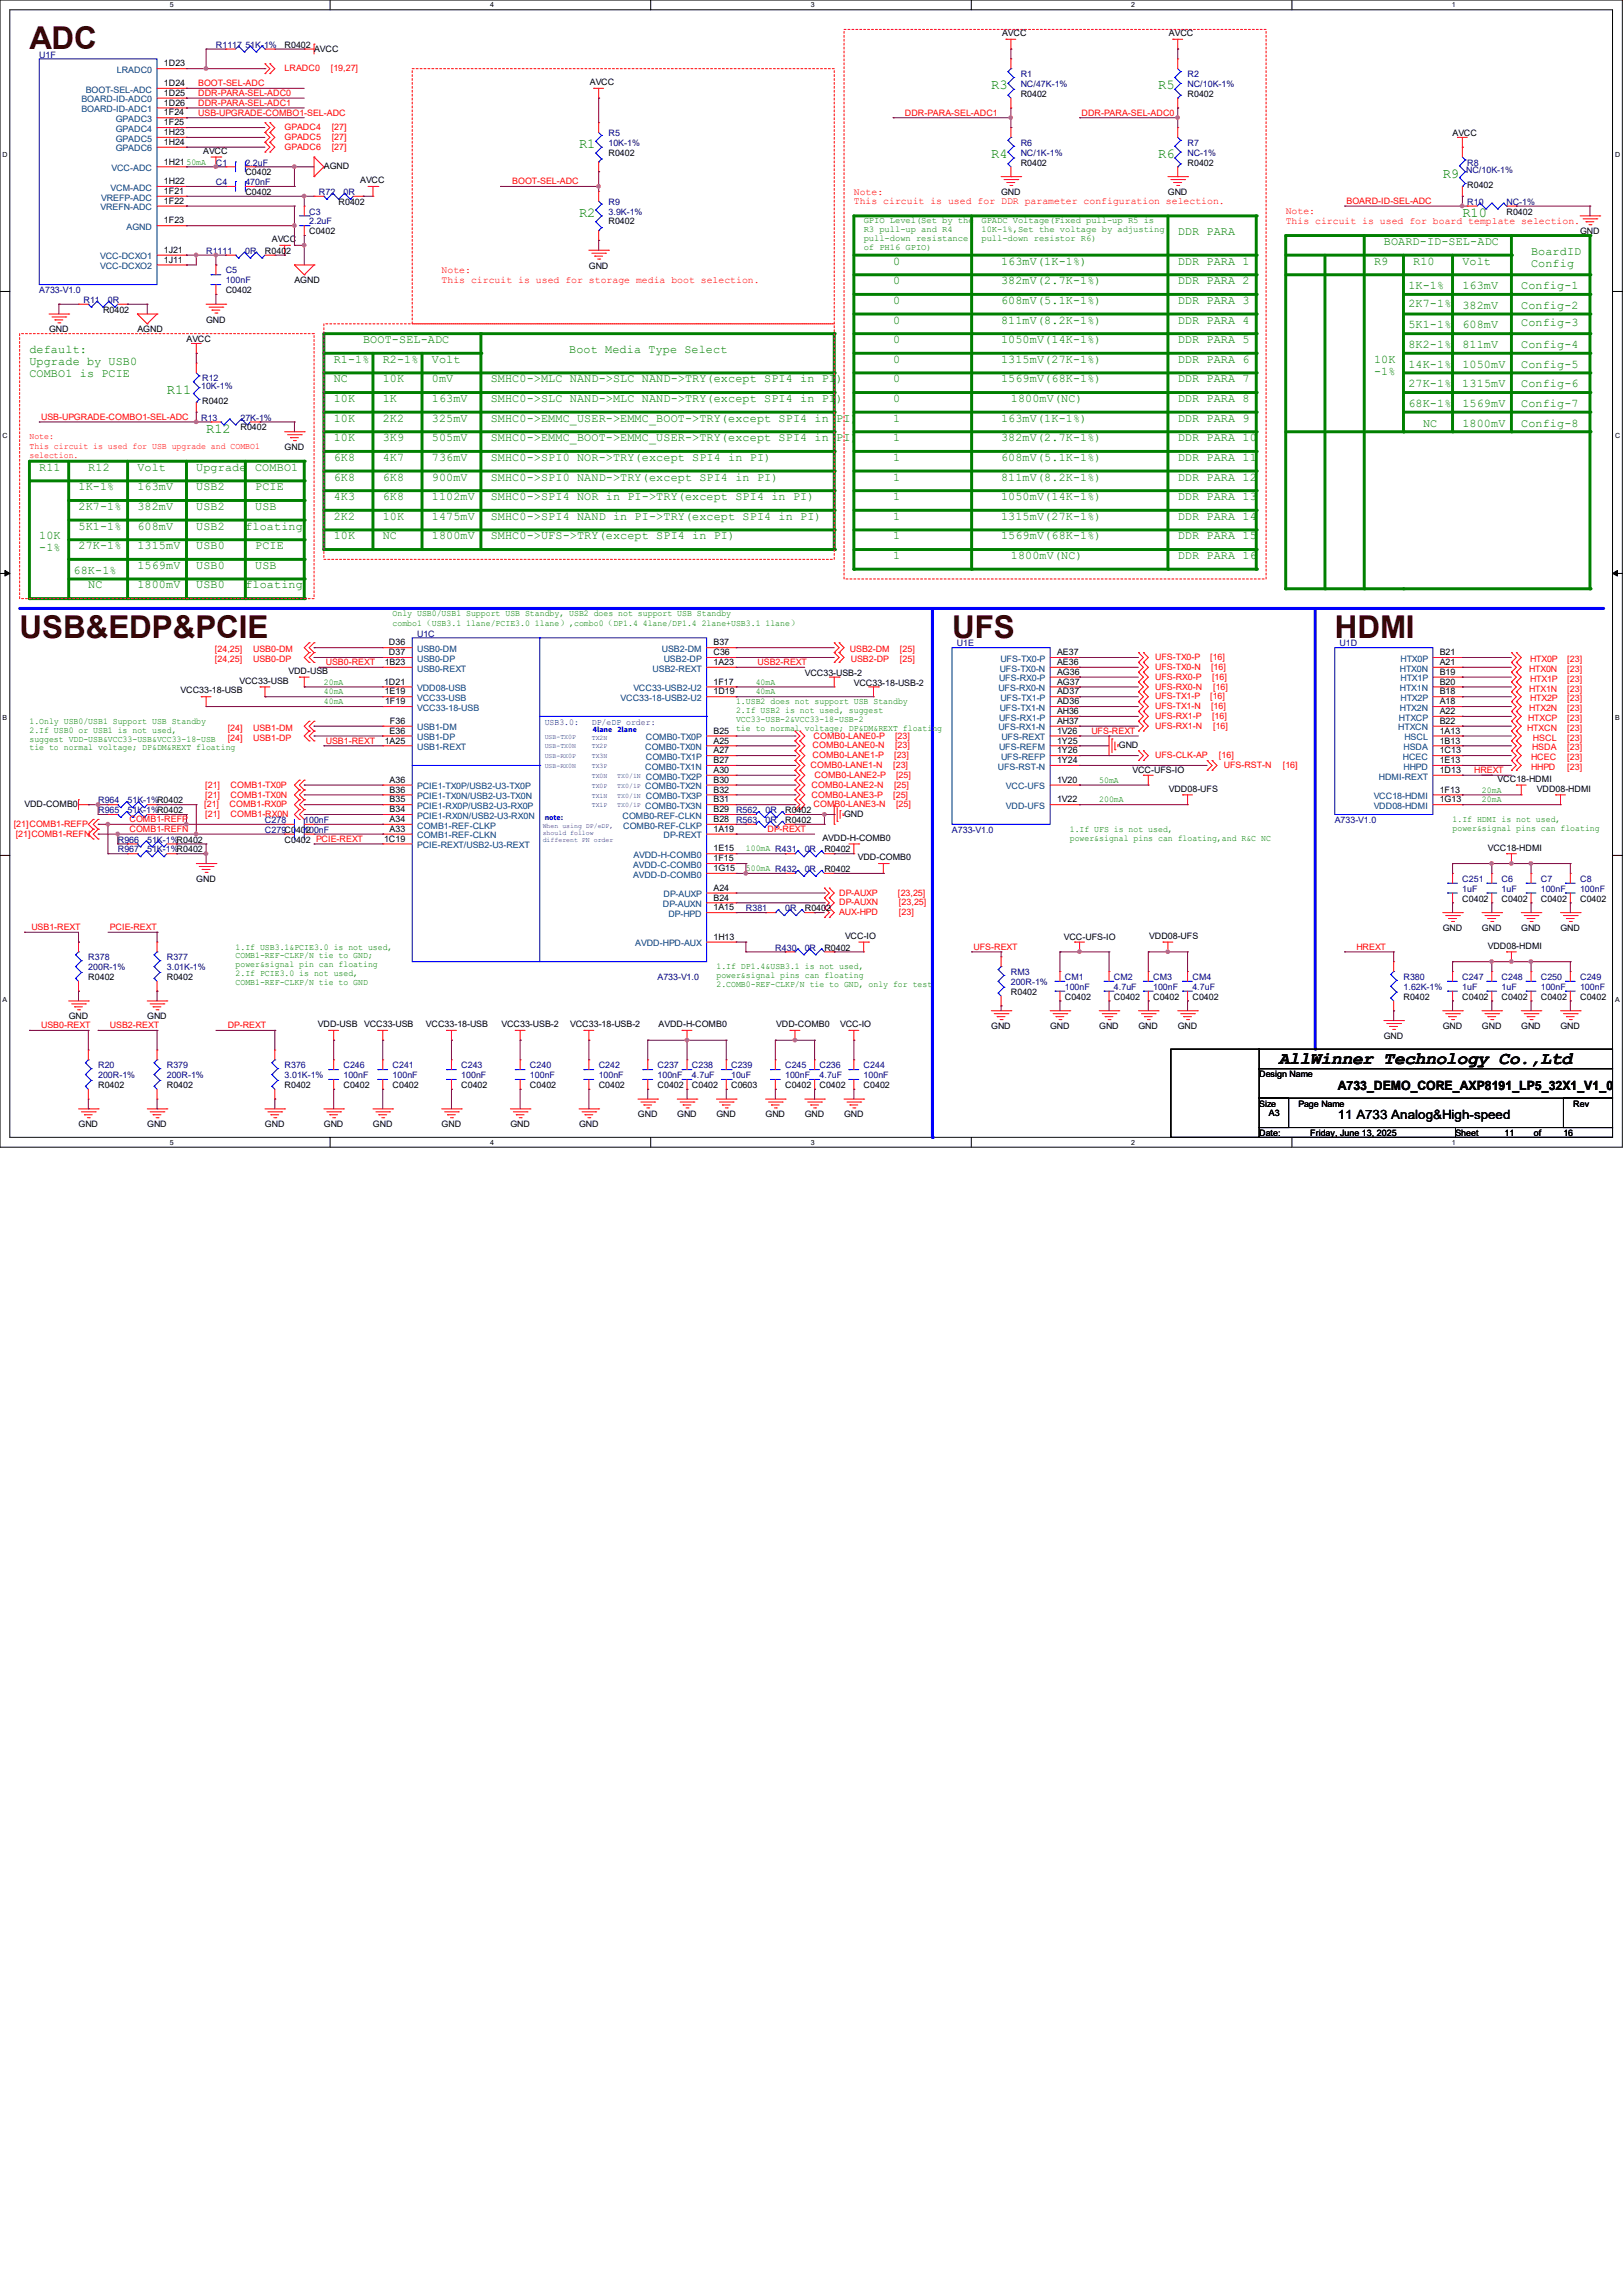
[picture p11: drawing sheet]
<svg xmlns="http://www.w3.org/2000/svg" width="210mm" height="297mm" viewBox="0 0 210 297" stroke-linecap="round" stroke-linejoin="round" font-family="sans-serif">
<defs><g id="words">
<g font-size="4.1" fill="#400000">
<text x="3.8" y="6.3">ADC</text>
<text x="2.5" y="82.5">USB&amp;EDP&amp;PCIE</text>
<text x="123.2" y="82.5">UFS</text>
<text x="172.7" y="82.5">HDMI</text>
</g>
<text font-size="2.3" x="165.5" y="137.7">AllWinner Technology Co.,Ltd</text>
<g font-size="1.8" fill="#008000">
<text x="128.3" y="11.6">R3</text>
<text x="149.9" y="11.6">R5</text>
<text x="74.9" y="19.2">R1</text>
<text x="128.3" y="20.4">R4</text>
<text x="149.9" y="20.4">R6</text>
<text x="186.7" y="23">R9</text>
<text x="74.9" y="28.1">R2</text>
<text x="189.2" y="28.1">R10</text>
<text x="21.6" y="50.9">R11</text>
<text x="26.7" y="56">R12</text>
</g>
<g font-size="1.7">
<text x="173.1" y="141.1">A733_DEMO_CORE_AXP8191_LP5_32X1_V1_0</text>
<text x="173.1" y="144.9">11 A733 Analog&amp;High-speed</text>
</g>
<g font-size="1.5" fill="#008000">
<text x="115.6" y="34.2">0</text>
<text x="129.5" y="34.2">163mV(1K-1%)</text>
<text x="152.4" y="30.4">DDR PARA</text>
<text x="152.4" y="34.2">DDR PARA 1</text>
<text x="177.8" y="34.2">R9</text>
<text x="179.1" y="31.7">BOARD-ID-SEL-ADC</text>
<text x="182.9" y="34.2">R10</text>
<text x="189.2" y="34.2">Volt</text>
<text x="198.1" y="33">BoardID</text>
<text x="198.1" y="34.5">Config</text>
<text x="115.6" y="36.8">0</text>
<text x="115.6" y="39.3">0</text>
<text x="115.6" y="41.9">0</text>
<text x="129.5" y="39.3">608mV(5.1K-1%)</text>
<text x="129.5" y="41.9">811mV(8.2K-1%)</text>
<text x="129.5" y="36.8">382mV(2.7K-1%)</text>
<text x="152.4" y="39.3">DDR PARA 3</text>
<text x="152.4" y="41.9">DDR PARA 4</text>
<text x="152.4" y="36.8">DDR PARA 2</text>
<text x="182.2" y="39.7">2K7-1%</text>
<text x="182.2" y="37.4">1K-1%</text>
<text x="189.2" y="40">382mV</text>
<text x="189.2" y="37.4">163mV</text>
<text x="196.8" y="40">Config-2</text>
<text x="196.8" y="37.4">Config-1</text>
<text x="3.8" y="45.7">default:</text>
<text x="3.8" y="47.2">Upgrade by USB0</text>
<text x="43.2" y="46.9">R1-1%</text>
<text x="47" y="44.4">BOOT-SEL-ADC</text>
<text x="49.5" y="46.9">R2-1%</text>
<text x="55.9" y="46.9">Volt</text>
<text x="73.7" y="45.7">Boot Media Type Select</text>
<text x="115.6" y="44.4">0</text>
<text x="115.6" y="46.9">0</text>
<text x="129.5" y="44.4">1050mV(14K-1%)</text>
<text x="129.5" y="46.9">1315mV(27K-1%)</text>
<text x="152.4" y="44.4">DDR PARA 5</text>
<text x="152.4" y="46.9">DDR PARA 6</text>
<text x="177.8" y="46.9">10K</text>
<text x="182.2" y="47.6">14K-1%</text>
<text x="182.2" y="45">8K2-1%</text>
<text x="182.2" y="42.5">5K1-1%</text>
<text x="189.2" y="47.6">1050mV</text>
<text x="189.2" y="45">811mV</text>
<text x="189.2" y="42.5">608mV</text>
<text x="196.8" y="42.2">Config-3</text>
<text x="196.8" y="47.6">Config-5</text>
<text x="196.8" y="45">Config-4</text>
<text x="3.8" y="48.7">COMBO1 is PCIE</text>
<text x="43.2" y="52">10K</text>
<text x="43.2" y="49.5">NC</text>
<text x="49.5" y="49.5">10K</text>
<text x="49.5" y="52">1K</text>
<text x="55.9" y="49.5">0mV</text>
<text x="55.9" y="52">163mV</text>
<text x="63.5" y="52">SMHC0-&gt;SLC NAND-&gt;MLC NAND-&gt;TRY(except SPI4 in PI)</text>
<text x="63.5" y="49.5">SMHC0-&gt;MLC NAND-&gt;SLC NAND-&gt;TRY(except SPI4 in PI)</text>
<text x="115.6" y="49.5">0</text>
<text x="115.6" y="52">0</text>
<text x="129.5" y="49.5">1569mV(68K-1%)</text>
<text x="130.8" y="52">1800mV(NC)</text>
<text x="152.4" y="49.5">DDR PARA 7</text>
<text x="152.4" y="52">DDR PARA 8</text>
<text x="177.8" y="48.5">-1%</text>
<text x="182.2" y="52.7">68K-1%</text>
<text x="182.2" y="50.1">27K-1%</text>
<text x="189.2" y="50.1">1315mV</text>
<text x="189.2" y="52.7">1569mV</text>
<text x="196.8" y="52.7">Config-7</text>
<text x="196.8" y="50.1">Config-6</text>
<text x="43.2" y="54.6">10K</text>
<text x="43.2" y="57.1">10K</text>
<text x="43.2" y="59.6">6K8</text>
<text x="49.5" y="54.6">2K2</text>
<text x="49.5" y="57.1">3K9</text>
<text x="49.5" y="59.6">4K7</text>
<text x="55.9" y="54.6">325mV</text>
<text x="55.9" y="57.1">505mV</text>
<text x="55.9" y="59.6">736mV</text>
<text x="63.5" y="54.6">SMHC0-&gt;EMMC_USER-&gt;EMMC_BOOT-&gt;TRY(except SPI4 in PI)</text>
<text x="63.5" y="57.1">SMHC0-&gt;EMMC_BOOT-&gt;EMMC_USER-&gt;TRY(except SPI4 in PI)</text>
<text x="63.5" y="59.6">SMHC0-&gt;SPI0 NOR-&gt;TRY(except SPI4 in PI)</text>
<text x="115.6" y="54.6">1</text>
<text x="115.6" y="57.1">1</text>
<text x="115.6" y="59.6">1</text>
<text x="129.5" y="54.6">163mV(1K-1%)</text>
<text x="129.5" y="59.6">608mV(5.1K-1%)</text>
<text x="129.5" y="57.1">382mV(2.7K-1%)</text>
<text x="152.4" y="59.6">DDR PARA 11</text>
<text x="152.4" y="54.6">DDR PARA 9</text>
<text x="152.4" y="57.1">DDR PARA 10</text>
<text x="184.1" y="55.2">NC</text>
<text x="189.2" y="55.2">1800mV</text>
<text x="196.8" y="55.2">Config-8</text>
<text x="5.1" y="60.9">R11</text>
<text x="10.2" y="63.5">1K-1%</text>
<text x="10.2" y="66">2K7-1%</text>
<text x="11.4" y="60.9">R12</text>
<text x="17.8" y="60.9">Volt</text>
<text x="17.8" y="63.5">163mV</text>
<text x="17.8" y="66">382mV</text>
<text x="25.4" y="60.9">Upgrade</text>
<text x="25.4" y="63.5">USB2</text>
<text x="25.4" y="66">USB2</text>
<text x="33" y="60.9">COMBO1</text>
<text x="33" y="66">USB</text>
<text x="33" y="63.5">PCIE</text>
<text x="43.2" y="62.2">6K8</text>
<text x="43.2" y="64.7">4K3</text>
<text x="49.5" y="62.2">6K8</text>
<text x="49.5" y="64.7">6K8</text>
<text x="55.9" y="62.2">900mV</text>
<text x="55.9" y="64.7">1102mV</text>
<text x="63.5" y="62.2">SMHC0-&gt;SPI0 NAND-&gt;TRY(except SPI4 in PI)</text>
<text x="63.5" y="64.7">SMHC0-&gt;SPI4 NOR in PI-&gt;TRY(except SPI4 in PI)</text>
<text x="115.6" y="62.2">1</text>
<text x="115.6" y="64.7">1</text>
<text x="129.5" y="62.2">811mV(8.2K-1%)</text>
<text x="129.5" y="64.7">1050mV(14K-1%)</text>
<text x="152.4" y="64.7">DDR PARA 13</text>
<text x="152.4" y="62.2">DDR PARA 12</text>
<text x="5.1" y="69.8">10K</text>
<text x="5.1" y="71.3">-1%</text>
<text x="10.2" y="68.5">5K1-1%</text>
<text x="10.2" y="71.1">27K-1%</text>
<text x="17.8" y="68.5">608mV</text>
<text x="17.8" y="71.1">1315mV</text>
<text x="25.4" y="71.1">USB0</text>
<text x="25.4" y="68.5">USB2</text>
<text x="31.7" y="68.5">floating</text>
<text x="33" y="71.1">PCIE</text>
<text x="43.2" y="67.3">2K2</text>
<text x="43.2" y="69.8">10K</text>
<text x="49.5" y="67.3">10K</text>
<text x="49.5" y="69.8">NC</text>
<text x="55.9" y="69.8">1800mV</text>
<text x="55.9" y="67.3">1475mV</text>
<text x="63.5" y="67.3">SMHC0-&gt;SPI4 NAND in PI-&gt;TRY(except SPI4 in PI)</text>
<text x="63.5" y="69.8">SMHC0-&gt;UFS-&gt;TRY(except SPI4 in PI)</text>
<text x="115.6" y="67.3">1</text>
<text x="115.6" y="69.8">1</text>
<text x="129.5" y="67.3">1315mV(27K-1%)</text>
<text x="129.5" y="69.8">1569mV(68K-1%)</text>
<text x="152.4" y="67.3">DDR PARA 14</text>
<text x="152.4" y="69.8">DDR PARA 15</text>
<text x="9.5" y="74.3">68K-1%</text>
<text x="11.4" y="76.2">NC</text>
<text x="17.8" y="73.6">1569mV</text>
<text x="17.8" y="76.2">1800mV</text>
<text x="25.4" y="73.6">USB0</text>
<text x="25.4" y="76.2">USB0</text>
<text x="31.7" y="76.2">floating</text>
<text x="33" y="73.6">USB</text>
<text x="115.6" y="72.3">1</text>
<text x="130.8" y="72.3">1800mV(NC)</text>
<text x="152.4" y="72.3">DDR PARA 16</text>
</g>
<g font-size="1.3" fill="#f00">
<text x="110.5" y="26.5">This circuit is used for DDR parameter configuration selection.</text>
<text x="110.5" y="25.2">Note:</text>
<text x="166.4" y="27.7">Note:</text>
<text x="166.4" y="29">This circuit is used for board template selection.</text>
<text x="57.1" y="35.3">Note:</text>
<text x="57.1" y="36.6">This circuit is used for storage media boot selection.</text>
</g>
<g font-size="1.1">
<text x="129.7" y="4.7">AVCC</text>
<text x="151.3" y="4.7">AVCC</text>
<text x="21.2" y="8.6">1D23</text>
<text x="21.2" y="11.1">1D24</text>
<text x="36.8" y="6.2">R0402</text>
<text x="40.6" y="6.7">AVCC</text>
<text x="76.3" y="11">AVCC</text>
<text x="21.2" y="12.4">1D25</text>
<text x="21.2" y="13.7">1D26</text>
<text x="21.2" y="14.9">1F24</text>
<text x="21.2" y="16.2">1F25</text>
<text x="21.2" y="17.5">1H23</text>
<text x="132.1" y="12.5">R0402</text>
<text x="153.7" y="12.5">R0402</text>
<text x="188" y="17.6">AVCC</text>
<text x="21.2" y="18.8">1H24</text>
<text x="21.2" y="21.3">1H21</text>
<text x="21.2" y="23.8">1H22</text>
<text x="26.3" y="19.9">AVCC</text>
<text x="31.7" y="22.7">C0402</text>
<text x="41.9" y="21.9">AGND</text>
<text x="46.6" y="23.7">AVCC</text>
<text x="78.7" y="20.2">R0402</text>
<text x="132.1" y="21.4">R0402</text>
<text x="153.7" y="21.4">R0402</text>
<text x="21.2" y="25.1">1F21</text>
<text x="21.2" y="26.4">1F22</text>
<text x="21.2" y="28.9">1F23</text>
<text x="31.7" y="25.2">C0402</text>
<text x="43.8" y="26.5">R0402</text>
<text x="78.7" y="29">R0402</text>
<text x="129.5" y="25.2">GND</text>
<text x="151.1" y="25.2">GND</text>
<text x="189.9" y="24.3">R0402</text>
<text x="194.9" y="27.8">R0402</text>
<text x="21.2" y="32.7">1J21</text>
<text x="21.2" y="34">1J11</text>
<text x="34.3" y="32.9">R0402</text>
<text x="35.2" y="31.3">AVCC</text>
<text x="40" y="30.3">C0402</text>
<text x="76.2" y="34.8">GND</text>
<text x="204.5" y="30.3">GND</text>
<text x="13.3" y="40.5">R0402</text>
<text x="26.7" y="41.7">GND</text>
<text x="29.2" y="37.9">C0402</text>
<text x="38.1" y="36.7">AGND</text>
<text x="6.3" y="43">GND</text>
<text x="17.8" y="43">AGND</text>
<text x="24.1" y="44.3">AVCC</text>
<text x="26.2" y="52.3">R0402</text>
<text x="31.1" y="55.7">R0402</text>
<text x="36.8" y="58.3">GND</text>
<text x="50.3" y="83.5">D36</text>
<text x="92.3" y="83.5">B37</text>
<text x="23.4" y="89.7">VCC33-18-USB</text>
<text x="31" y="88.5">VCC33-USB</text>
<text x="37.3" y="87.2">VDD-USB</text>
<text x="49.7" y="88.6">1D21</text>
<text x="49.8" y="86.1">1B23</text>
<text x="49.8" y="89.9">1E19</text>
<text x="50.3" y="84.8">D37</text>
<text x="92.3" y="84.8">C36</text>
<text x="92.3" y="86.1">1A23</text>
<text x="92.3" y="88.6">1F17</text>
<text x="92.3" y="89.9">1D19</text>
<text x="104.1" y="87.5">VCC33-USB-2</text>
<text x="110.5" y="88.7">VCC33-18-USB-2</text>
<text x="136.8" y="84.8">AE37</text>
<text x="136.8" y="86.1">AE36</text>
<text x="136.8" y="87.3">AG36</text>
<text x="136.8" y="88.6">AG37</text>
<text x="136.8" y="89.9">AD37</text>
<text x="186.3" y="84.8">B21</text>
<text x="186.3" y="86.1">A21</text>
<text x="186.3" y="87.3">B19</text>
<text x="186.3" y="88.6">B20</text>
<text x="186.3" y="89.9">B18</text>
<text x="49.8" y="91.1">1F19</text>
<text x="50.4" y="95">E36</text>
<text x="50.5" y="93.7">F36</text>
<text x="92.3" y="95">B25</text>
<text x="136.8" y="91.1">AD36</text>
<text x="136.8" y="92.4">AH36</text>
<text x="136.8" y="93.7">AH37</text>
<text x="136.8" y="95">1V26</text>
<text x="186.3" y="91.1">A18</text>
<text x="186.3" y="92.4">A22</text>
<text x="186.3" y="93.7">B22</text>
<text x="186.3" y="95">1A13</text>
<text x="49.8" y="96.2">1A25</text>
<text x="50.4" y="101.3">A36</text>
<text x="92.3" y="96.2">A25</text>
<text x="92.3" y="97.5">A27</text>
<text x="92.3" y="98.8">B27</text>
<text x="92.3" y="100">A30</text>
<text x="92.3" y="101.3">B30</text>
<text x="136.8" y="96.2">1Y25</text>
<text x="136.8" y="97.5">1Y26</text>
<text x="136.8" y="98.8">1Y24</text>
<text x="136.8" y="101.3">1V20</text>
<text x="144.8" y="96.9">GND</text>
<text x="146.6" y="100">VCC-UFS-IO</text>
<text x="186.3" y="96.2">1B13</text>
<text x="186.3" y="97.5">1C13</text>
<text x="186.3" y="98.8">1E13</text>
<text x="186.3" y="100">1D13</text>
<text x="193.8" y="101.2">VCC18-HDMI</text>
<text x="3.2" y="104.5">VDD-COMB0</text>
<text x="50.4" y="102.6">B36</text>
<text x="50.4" y="103.8">B35</text>
<text x="50.4" y="105.1">B34</text>
<text x="50.4" y="106.4">A34</text>
<text x="50.4" y="107.7">A33</text>
<text x="92.3" y="102.6">B32</text>
<text x="92.3" y="103.8">B31</text>
<text x="92.3" y="105.1">B29</text>
<text x="92.3" y="106.4">B28</text>
<text x="92.3" y="107.7">1A19</text>
<text x="101.6" y="105.2">R0402</text>
<text x="101.6" y="106.5">R0402</text>
<text x="109.2" y="105.8">GND</text>
<text x="136.8" y="103.8">1V22</text>
<text x="151.3" y="102.4">VDD08-UFS</text>
<text x="186.3" y="102.6">1F13</text>
<text x="186.3" y="103.8">1G13</text>
<text x="198.9" y="102.4">VDD08-HDMI</text>
<text x="36.8" y="109.1">C0402 PCIE-REXT</text>
<text x="49.7" y="108.9">1C19</text>
<text x="92.3" y="110.2">1E15</text>
<text x="92.3" y="111.5">1F15</text>
<text x="92.3" y="112.7">1G15</text>
<text x="106.4" y="108.8">AVDD-H-COMB0</text>
<text x="106.7" y="112.9">R0402</text>
<text x="106.7" y="110.3">R0402</text>
<text x="111" y="111.3">VDD-COMB0</text>
<text x="192.5" y="110.1">VCC18-HDMI</text>
<text x="25.4" y="114.1">GND</text>
<text x="92.3" y="115.3">A24</text>
<text x="92.3" y="116.5">B24</text>
<text x="92.3" y="117.8">1A15</text>
<text x="104.1" y="117.9">R0402</text>
<text x="189.2" y="116.7">C0402</text>
<text x="194.3" y="116.7">C0402</text>
<text x="199.4" y="116.7">C0402</text>
<text x="204.5" y="116.7">C0402</text>
<text x="92.3" y="121.6">1H13</text>
<text x="106.7" y="123">R0402</text>
<text x="109.3" y="121.5">VCC-IO</text>
<text x="137.7" y="121.6">VCC-UFS-IO</text>
<text x="148.7" y="121.5">VDD08-UFS</text>
<text x="186.7" y="120.5">GND</text>
<text x="191.8" y="120.5">GND</text>
<text x="192.5" y="122.8">VDD08-HDMI</text>
<text x="196.8" y="120.5">GND</text>
<text x="201.9" y="120.5">GND</text>
<text x="8.9" y="131.9">GND</text>
<text x="11.4" y="126.8">R0402</text>
<text x="19" y="131.9">GND</text>
<text x="21.6" y="126.8">R0402</text>
<text x="130.8" y="128.7">R0402</text>
<text x="137.8" y="129.4">C0402</text>
<text x="144.1" y="129.4">C0402</text>
<text x="149.2" y="129.4">C0402</text>
<text x="154.3" y="129.4">C0402</text>
<text x="181.6" y="129.4">R0402</text>
<text x="189.2" y="129.4">C0402</text>
<text x="194.3" y="129.4">C0402</text>
<text x="199.4" y="129.4">C0402</text>
<text x="204.5" y="129.4">C0402</text>
<text x="41.1" y="132.9">VDD-USB</text>
<text x="47.1" y="132.9">VCC33-USB</text>
<text x="55.1" y="132.9">VCC33-18-USB</text>
<text x="64.9" y="132.9">VCC33-USB-2</text>
<text x="73.8" y="132.9">VCC33-18-USB-2</text>
<text x="85.2" y="132.9">AVDD-H-COMB0</text>
<text x="100.5" y="132.9">VDD-COMB0</text>
<text x="108.7" y="132.9">VCC-IO</text>
<text x="128.3" y="133.2">GND</text>
<text x="135.9" y="133.2">GND</text>
<text x="142.2" y="133.2">GND</text>
<text x="147.3" y="133.2">GND</text>
<text x="152.4" y="133.2">GND</text>
<text x="179.1" y="134.5">GND</text>
<text x="186.7" y="133.2">GND</text>
<text x="191.8" y="133.2">GND</text>
<text x="196.8" y="133.2">GND</text>
<text x="201.9" y="133.2">GND</text>
<text x="12.7" y="140.8">R0402</text>
<text x="21.6" y="140.8">R0402</text>
<text x="36.8" y="140.8">R0402</text>
<text x="44.4" y="140.8">C0402</text>
<text x="50.8" y="140.8">C0402</text>
<text x="59.7" y="140.8">C0402</text>
<text x="68.6" y="140.8">C0402</text>
<text x="77.5" y="140.8">C0402</text>
<text x="85.1" y="140.8">C0402</text>
<text x="89.5" y="140.8">C0402</text>
<text x="94.6" y="140.8">C0603</text>
<text x="101.6" y="140.8">C0402</text>
<text x="106" y="140.8">C0402</text>
<text x="111.8" y="140.8">C0402</text>
<text x="162.9" y="139.4">Design Name</text>
<text x="162.9" y="143.2">Size</text>
<text x="168" y="143.2">Page Name</text>
<text x="203.6" y="143.2">Rev</text>
<text x="10.2" y="145.9">GND</text>
<text x="19" y="145.9">GND</text>
<text x="34.3" y="145.9">GND</text>
<text x="41.9" y="145.9">GND</text>
<text x="48.3" y="145.9">GND</text>
<text x="57.1" y="145.9">GND</text>
<text x="66" y="145.9">GND</text>
<text x="74.9" y="145.9">GND</text>
<text x="82.5" y="144.6">GND</text>
<text x="87.6" y="144.6">GND</text>
<text x="92.7" y="144.6">GND</text>
<text x="99.1" y="144.6">GND</text>
<text x="104.1" y="144.6">GND</text>
<text x="109.2" y="144.6">GND</text>
<text x="162.9" y="147">Date:</text>
<text x="164.2" y="144.5">A3</text>
<text x="169.5" y="147">Friday, June 13, 2025</text>
<text x="188.3" y="147">Sheet</text>
<text x="194.7" y="147">11</text>
<text x="198.5" y="147">of</text>
<text x="202.3" y="147">16</text>
</g>
<g font-size="1.1" fill="#000080">
<text x="5.1" y="7.5">U1F</text>
<text x="27.9" y="6.2">R1117 51K-1%</text>
<text x="132.1" y="10">R1</text>
<text x="132.1" y="11.3">NC/47K-1%</text>
<text x="153.7" y="10">R2</text>
<text x="153.7" y="11.3">NC/10K-1%</text>
<text x="78.7" y="17.6">R5</text>
<text x="27.9" y="21.4">C1</text>
<text x="27.9" y="24">C4</text>
<text x="31.7" y="21.4">2.2uF</text>
<text x="31.7" y="24">470nF</text>
<text x="78.7" y="18.9">10K-1%</text>
<text x="132.1" y="18.9">R6</text>
<text x="132.1" y="20.2">NC/1K-1%</text>
<text x="153.7" y="18.9">R7</text>
<text x="153.7" y="20.2">NC-1%</text>
<text x="189.7" y="22.4">NC/10K-1%</text>
<text x="189.9" y="21.4">R8</text>
<text x="40" y="27.8">C3</text>
<text x="40" y="29">2.2uF</text>
<text x="41.3" y="25.2">R72</text>
<text x="44.5" y="25.2">0R</text>
<text x="78.7" y="26.5">R9</text>
<text x="78.7" y="27.8">3.9K-1%</text>
<text x="189.9" y="26.5">R10</text>
<text x="194.9" y="26.5">NC-1%</text>
<text x="26.7" y="32.9">R1111</text>
<text x="29.2" y="35.4">C5</text>
<text x="31.7" y="32.9">0R</text>
<text x="5.1" y="37.9">A733-V1.0</text>
<text x="10.8" y="39.2">R11</text>
<text x="14" y="39.2">0R</text>
<text x="29.2" y="36.7">100nF</text>
<text x="26" y="50.4">10K-1%</text>
<text x="26.2" y="49.4">R12</text>
<text x="26" y="54.4">R13</text>
<text x="31.1" y="54.4">27K-1%</text>
<text x="54" y="82.4">U1C</text>
<text x="123.8" y="83.7">U1E</text>
<text x="173.4" y="83.7">U1D</text>
<text x="12.7" y="104">R964</text>
<text x="12.7" y="105.2">R965</text>
<text x="16.5" y="104">51K-1%R0402</text>
<text x="16.5" y="105.2">51K-1%R0402</text>
<text x="34.3" y="106.5">C278</text>
<text x="34.3" y="107.8">C279C0402</text>
<text x="39.4" y="106.5">100nF</text>
<text x="39.4" y="107.8">100nF</text>
<text x="95.2" y="105.2">R562</text>
<text x="95.2" y="106.5">R563</text>
<text x="99.1" y="105.2">0R</text>
<text x="99.1" y="106.5">0R</text>
<text x="123.2" y="107.8">A733-V1.0</text>
<text x="172.7" y="106.5">A733-V1.0</text>
<text x="15.2" y="110.3">R967</text>
<text x="15.2" y="109.1">R966</text>
<text x="19" y="110.3">51K-1%R0402</text>
<text x="19" y="109.1">51K-1%R0402</text>
<text x="104.1" y="112.9">0R</text>
<text x="104.1" y="110.3">0R</text>
<text x="96.5" y="117.9">R381</text>
<text x="101.6" y="117.9">0R</text>
<text x="189.2" y="114.1">C251</text>
<text x="189.2" y="115.4">1uF</text>
<text x="194.3" y="114.1">C6</text>
<text x="194.3" y="115.4">1uF</text>
<text x="199.4" y="114.1">C7</text>
<text x="199.4" y="115.4">100nF</text>
<text x="204.5" y="114.1">C8</text>
<text x="204.5" y="115.4">100nF</text>
<text x="11.4" y="124.3">R378</text>
<text x="11.4" y="125.6">200R-1%</text>
<text x="21.6" y="124.3">R377</text>
<text x="21.6" y="125.6">3.01K-1%</text>
<text x="100.3" y="123">R430</text>
<text x="104.1" y="123">0R</text>
<text x="85.1" y="126.8">A733-V1.0</text>
<text x="130.8" y="126.2">RM3</text>
<text x="130.8" y="127.5">200R-1%</text>
<text x="137.8" y="126.8">CM1</text>
<text x="137.8" y="128.1">100nF</text>
<text x="144.1" y="126.8">CM2</text>
<text x="144.1" y="128.1">4.7uF</text>
<text x="149.2" y="126.8">CM3</text>
<text x="149.2" y="128.1">100nF</text>
<text x="154.3" y="126.8">CM4</text>
<text x="154.3" y="128.1">4.7uF</text>
<text x="181.6" y="126.8">R380</text>
<text x="181.6" y="128.1">1.62K-1%</text>
<text x="189.2" y="126.8">C247</text>
<text x="189.2" y="128.1">1uF</text>
<text x="194.3" y="126.8">C248</text>
<text x="194.3" y="128.1">1uF</text>
<text x="199.4" y="126.8">C250</text>
<text x="199.4" y="128.1">100nF</text>
<text x="204.5" y="126.8">C249</text>
<text x="204.5" y="128.1">100nF</text>
<text x="12.7" y="138.3">R20</text>
<text x="12.7" y="139.5">200R-1%</text>
<text x="21.6" y="138.3">R379</text>
<text x="21.6" y="139.5">200R-1%</text>
<text x="36.8" y="138.3">R376</text>
<text x="36.8" y="139.5">3.01K-1%</text>
<text x="44.4" y="138.3">C246</text>
<text x="44.4" y="139.5">100nF</text>
<text x="50.8" y="138.3">C241</text>
<text x="50.8" y="139.5">100nF</text>
<text x="59.7" y="138.3">C243</text>
<text x="59.7" y="139.5">100nF</text>
<text x="68.6" y="138.3">C240</text>
<text x="68.6" y="139.5">100nF</text>
<text x="77.5" y="138.3">C242</text>
<text x="77.5" y="139.5">100nF</text>
<text x="85.1" y="138.3">C237</text>
<text x="85.1" y="139.5">100nF</text>
<text x="89.5" y="138.3">C238</text>
<text x="89.5" y="139.5">4.7uF</text>
<text x="94.6" y="138.3">C239</text>
<text x="94.6" y="139.5">10uF</text>
<text x="101.6" y="138.3">C245</text>
<text x="101.6" y="139.5">100nF</text>
<text x="106" y="138.3">C236</text>
<text x="106" y="139.5">4.7uF</text>
<text x="111.8" y="138.3">C244</text>
<text x="111.8" y="139.5">100nF</text>
</g>
<g font-size="1.1" fill="#004080">
<text x="11.1" y="12">BOOT-SEL-ADC</text>
<text x="15.1" y="9.4">LRADC0</text>
<text x="10.5" y="13.3">BOARD-ID-ADC0</text>
<text x="10.5" y="14.5">BOARD-ID-ADC1</text>
<text x="15" y="15.8">GPADC3</text>
<text x="15" y="17.1">GPADC4</text>
<text x="14.4" y="22.1">VCC-ADC</text>
<text x="15" y="18.3">GPADC5</text>
<text x="15" y="19.6">GPADC6</text>
<text x="13" y="27.2">VREFN-ADC</text>
<text x="13.1" y="26">VREFP-ADC</text>
<text x="14.3" y="24.7">VCM-ADC</text>
<text x="16.4" y="29.8">AGND</text>
<text x="13" y="33.6">VCC-DCXO1</text>
<text x="13" y="34.8">VCC-DCXO2</text>
<text x="54" y="84.4">USB0-DM</text>
<text x="54" y="85.6">USB0-DP</text>
<text x="54" y="86.9">USB0-REXT</text>
<text x="54" y="89.5">VDD08-USB</text>
<text x="82" y="89.5">VCC33-USB2-U2</text>
<text x="84.5" y="86.9">USB2-REXT</text>
<text x="85.6" y="84.4">USB2-DM</text>
<text x="85.9" y="85.6">USB2-DP</text>
<text x="129.2" y="89.5">UFS-RX0-N</text>
<text x="129.3" y="88.2">UFS-RX0-P</text>
<text x="129.4" y="86.9">UFS-TX0-N</text>
<text x="129.5" y="85.6">UFS-TX0-P</text>
<text x="181.1" y="86.9">HTX0N</text>
<text x="181.1" y="89.5">HTX1N</text>
<text x="181.2" y="85.6">HTX0P</text>
<text x="181.2" y="88.2">HTX1P</text>
<text x="54" y="90.7">VCC33-USB</text>
<text x="54" y="92">VCC33-18-USB</text>
<text x="54" y="94.5">USB1-DM</text>
<text x="54" y="95.8">USB1-DP</text>
<text x="80.3" y="90.7">VCC33-18-USB2-U2</text>
<text x="83.6" y="95.8">COMB0-TX0P</text>
<text x="129.2" y="94.5">UFS-RX1-N</text>
<text x="129.3" y="93.3">UFS-RX1-P</text>
<text x="129.4" y="92">UFS-TX1-N</text>
<text x="129.5" y="90.7">UFS-TX1-P</text>
<text x="129.6" y="95.8">UFS-REXT</text>
<text x="180.9" y="94.5">HTXCN</text>
<text x="181" y="93.3">HTXCP</text>
<text x="181.1" y="92">HTX2N</text>
<text x="181.2" y="90.7">HTX2P</text>
<text x="181.7" y="95.8">HSCL</text>
<text x="54" y="97.1">USB1-REXT</text>
<text x="83.5" y="97.1">COMB0-TX0N</text>
<text x="83.5" y="99.6">COMB0-TX1N</text>
<text x="83.6" y="98.3">COMB0-TX1P</text>
<text x="83.6" y="100.9">COMB0-TX2P</text>
<text x="129.1" y="99.6">UFS-RST-N</text>
<text x="129.3" y="97.1">UFS-REFM</text>
<text x="129.5" y="98.3">UFS-REFP</text>
<text x="178.4" y="100.9">HDMI-REXT</text>
<text x="181.5" y="98.3">HCEC</text>
<text x="181.6" y="97.1">HSDA</text>
<text x="181.6" y="99.6">HHPD</text>
<text x="54" y="102.2">PCIE1-TX0P/USB2-U3-TX0P</text>
<text x="54" y="103.4">PCIE1-TX0N/USB2-U3-TX0N</text>
<text x="54" y="104.7">PCIE1-RX0P/USB2-U3-RX0P</text>
<text x="54" y="106">PCIE1-RX0N/USB2-U3-RX0N</text>
<text x="54" y="107.2">COMB1-REF-CLKP</text>
<text x="80.6" y="106">COMB0-REF-CLKN</text>
<text x="80.6" y="107.2">COMB0-REF-CLKP</text>
<text x="83.5" y="102.2">COMB0-TX2N</text>
<text x="83.5" y="104.7">COMB0-TX3N</text>
<text x="83.6" y="103.4">COMB0-TX3P</text>
<text x="130.2" y="102.2">VCC-UFS</text>
<text x="130.2" y="104.7">VDD-UFS</text>
<text x="177.8" y="103.4">VCC18-HDMI</text>
<text x="177.8" y="104.7">VDD08-HDMI</text>
<text x="54" y="108.5">COMB1-REF-CLKN</text>
<text x="54" y="109.8">PCIE-REXT/USB2-U3-REXT</text>
<text x="81.9" y="112.3">AVDD-C-COMB0</text>
<text x="81.9" y="113.6">AVDD-D-COMB0</text>
<text x="82" y="111">AVDD-H-COMB0</text>
<text x="85.8" y="108.5">DP-REXT</text>
<text x="85.8" y="117.4">DP-AUXN</text>
<text x="85.8" y="116.1">DP-AUXP</text>
<text x="86.5" y="118.7">DP-HPD</text>
<text x="82.2" y="122.5">AVDD-HPD-AUX</text>
</g>
<g font-size="1.1" fill="#f00">
<text x="25.7" y="11.2">BOOT-SEL-ADC</text>
<text x="36.8" y="9.2">LRADC0</text>
<text x="42.8" y="9.2">[19,27]</text>
<text x="25.7" y="12.4">DDR-PARA-SEL-ADC0</text>
<text x="25.7" y="13.7">DDR-PARA-SEL-ADC1</text>
<text x="25.7" y="15">USB-UPGRADE-COMBO1-SEL-ADC</text>
<text x="36.8" y="16.8">GPADC4</text>
<text x="42.9" y="16.8">[27]</text>
<text x="117.1" y="15">DDR-PARA-SEL-ADC1</text>
<text x="140" y="15">DDR-PARA-SEL-ADC0</text>
<text x="36.8" y="18.1">GPADC5</text>
<text x="36.8" y="19.4">GPADC6</text>
<text x="42.9" y="18.1">[27]</text>
<text x="42.9" y="19.4">[27]</text>
<text x="66.3" y="23.9">BOOT-SEL-ADC</text>
<text x="174.2" y="26.4">BOARD-ID-SEL-ADC</text>
<text x="3.8" y="56.9">Note:</text>
<text x="3.8" y="58.1">This circuit is used for USB upgrade and COMBO1</text>
<text x="3.8" y="59.3">selection.</text>
<text x="5.3" y="54.4">USB-UPGRADE-COMBO1-SEL-ADC</text>
<text x="27.8" y="84.4">[24,25]</text>
<text x="27.8" y="85.7">[24,25]</text>
<text x="32.8" y="84.4">USB0-DM</text>
<text x="32.8" y="85.7">USB0-DP</text>
<text x="42.2" y="86.1">USB0-REXT</text>
<text x="98" y="86.1">USB2-REXT</text>
<text x="110" y="84.4">USB2-DM</text>
<text x="110.1" y="85.7">USB2-DP</text>
<text x="116.5" y="84.4">[25]</text>
<text x="116.5" y="85.7">[25]</text>
<text x="149.5" y="88">UFS-RX0-P</text>
<text x="149.5" y="89.2">UFS-RX0-N</text>
<text x="149.5" y="85.4">UFS-TX0-P</text>
<text x="149.5" y="86.7">UFS-TX0-N</text>
<text x="156.6" y="85.4">[16]</text>
<text x="156.7" y="86.7">[16]</text>
<text x="156.8" y="88">[16]</text>
<text x="157" y="89.2">[16]</text>
<text x="197.9" y="87">HTX0N</text>
<text x="197.9" y="89.5">HTX1N</text>
<text x="198" y="85.7">HTX0P</text>
<text x="198" y="88.2">HTX1P</text>
<text x="202.8" y="87">[23]</text>
<text x="202.8" y="89.5">[23]</text>
<text x="202.8" y="85.7">[23]</text>
<text x="202.8" y="88.2">[23]</text>
<text x="29.5" y="94.6">[24]</text>
<text x="29.5" y="95.8">[24]</text>
<text x="32.8" y="94.6">USB1-DM</text>
<text x="32.8" y="95.8">USB1-DP</text>
<text x="105.3" y="95.6">COMB0-LANE0-P</text>
<text x="115.8" y="95.6">[23]</text>
<text x="141.2" y="95">UFS-REXT</text>
<text x="149.5" y="94.3">UFS-RX1-N</text>
<text x="149.5" y="90.5">UFS-TX1-P</text>
<text x="149.5" y="91.8">UFS-TX1-N</text>
<text x="149.5" y="93.1">UFS-RX1-P</text>
<text x="156.6" y="90.5">[16]</text>
<text x="156.7" y="91.8">[16]</text>
<text x="156.8" y="93.1">[16]</text>
<text x="157" y="94.3">[16]</text>
<text x="197.6" y="94.6">HTXCN</text>
<text x="197.7" y="93.3">HTXCP</text>
<text x="197.9" y="92">HTX2N</text>
<text x="198" y="90.8">HTX2P</text>
<text x="198.4" y="95.8">HSCL</text>
<text x="202.8" y="94.6">[23]</text>
<text x="202.8" y="93.3">[23]</text>
<text x="202.8" y="92">[23]</text>
<text x="202.8" y="90.8">[23]</text>
<text x="202.8" y="95.8">[23]</text>
<text x="26.5" y="101.9">[21]</text>
<text x="29.8" y="101.9">COMB1-TX0P</text>
<text x="42.2" y="96.3">USB1-REXT</text>
<text x="104.9" y="99.4">COMB0-LANE1-N</text>
<text x="105" y="101.9">COMB0-LANE2-N</text>
<text x="105.2" y="96.9">COMB0-LANE0-N</text>
<text x="105.2" y="98.1">COMB0-LANE1-P</text>
<text x="105.4" y="100.7">COMB0-LANE2-P</text>
<text x="115.6" y="99.4">[23]</text>
<text x="115.7" y="101.9">[25]</text>
<text x="115.7" y="98.1">[23]</text>
<text x="115.8" y="96.9">[23]</text>
<text x="115.9" y="100.7">[25]</text>
<text x="149.5" y="98.1">UFS-CLK-AP</text>
<text x="157.7" y="98.1">[16]</text>
<text x="158.4" y="99.4">UFS-RST-N</text>
<text x="166" y="99.4">[16]</text>
<text x="190.7" y="100.1">HREXT</text>
<text x="198.1" y="98.4">HCEC</text>
<text x="198.1" y="99.7">HHPD</text>
<text x="198.2" y="97.1">HSDA</text>
<text x="202.8" y="98.4">[23]</text>
<text x="202.8" y="99.7">[23]</text>
<text x="202.8" y="97.1">[23]</text>
<text x="1.8" y="107">[21]COMB1-REFP</text>
<text x="16.8" y="107.7">COMB1-REFN</text>
<text x="16.8" y="106.4">COMB1-REFP</text>
<text x="26.4" y="104.5">[21]</text>
<text x="26.5" y="103.2">[21]</text>
<text x="26.5" y="105.8">[21]</text>
<text x="29.7" y="104.5">COMB1-RX0P</text>
<text x="29.8" y="103.2">COMB1-TX0N</text>
<text x="29.8" y="105.8">COMB1-RX0N</text>
<text x="99.3" y="107.7">DP-REXT</text>
<text x="105" y="103.2">COMB0-LANE3-P</text>
<text x="105.3" y="104.5">COMB0-LANE3-N</text>
<text x="115.6" y="103.2">[25]</text>
<text x="115.9" y="104.5">[25]</text>
<text x="2" y="108.3">[21]COMB1-REFN</text>
<text x="108.6" y="115.9">DP-AUXP</text>
<text x="108.6" y="117.2">DP-AUXN</text>
<text x="108.6" y="118.5">AUX-HPD</text>
<text x="116.2" y="115.9">[23,25]</text>
<text x="116.3" y="117.2">[23,25]</text>
<text x="116.3" y="118.5">[23]</text>
<text x="4.1" y="120.4">USB1-REXT</text>
<text x="14.2" y="120.4">PCIE-REXT</text>
<text x="126" y="122.9">UFS-REXT</text>
<text x="175.5" y="122.9">HREXT</text>
<text x="5.3" y="133.1">USB0-REXT</text>
<text x="14.2" y="133.1">USB2-REXT</text>
<text x="29.5" y="133.1">DP-REXT</text>
</g>
<g font-size="1.1" fill="#008000">
<text x="24.1" y="21.3">50mA</text>
<text x="111.8" y="28.9">GPIO Level(Set by the</text>
<text x="127" y="28.9">GPADC Voltage(Fixed pull-up R5 is</text>
<text x="111.8" y="30.1">R3 pull-up and R4</text>
<text x="111.8" y="31.2">pull-down resistance</text>
<text x="111.8" y="32.3">of PH16 GPIO)</text>
<text x="127" y="30.1">10K-1%,Set the voltage by adjusting</text>
<text x="127" y="31.2">pull-down resistor R6)</text>
<text x="50.8" y="81">combo1（USB3.1 1lane/PCIE3.0 1lane）,combo0（DP1.4 4lane/DP1.4 2lane+USB3.1 1lane）</text>
<text x="50.8" y="79.7">Only USB0/USB1 Support USB Standby, USB2 does not support USB Standby</text>
<text x="41.9" y="88.6">20mA</text>
<text x="41.9" y="89.9">40mA</text>
<text x="97.8" y="88.6">40mA</text>
<text x="97.8" y="89.9">40mA</text>
<text x="3.8" y="93.7">1.Only USB0/USB1 Support USB Standby</text>
<text x="3.8" y="94.8">2.If USB0 or USB1 is not used,</text>
<text x="3.8" y="96">suggest VDD-USB&amp;VCC33-USB&amp;VCC33-18-USB</text>
<text x="41.9" y="91.1">40mA</text>
<text x="95.2" y="91.1">1.USB2 does not support USB Standby</text>
<text x="95.2" y="92.3">2.If USB2 is not used, suggest</text>
<text x="95.2" y="93.4">VCC33-USB-2&amp;VCC33-18-USB-2</text>
<text x="95.2" y="94.6">tie to normal voltage; DP&amp;DM&amp;REXT floating</text>
<text x="3.8" y="97.1">tie to normal voltage; DP&amp;DM&amp;REXT floating</text>
<text x="142.2" y="101.3">50mA</text>
<text x="138.4" y="107.7">1.If UFS is not used,</text>
<text x="142.2" y="103.8">200mA</text>
<text x="188" y="106.4">1.If HDMI is not used,</text>
<text x="188" y="107.5">power&amp;signal pins can floating</text>
<text x="191.8" y="102.6">20mA</text>
<text x="191.8" y="103.8">20mA</text>
<text x="96.5" y="112.7">500mA R432</text>
<text x="96.5" y="110.2">100mA R431</text>
<text x="138.4" y="108.8">power&amp;signal pins can floating,and R&amp;C NC</text>
<text x="30.5" y="122.9">1.If USB3.1&amp;PCIE3.0 is not used,</text>
<text x="30.5" y="124">COMB1-REF-CLKP/N tie to GND;</text>
<text x="30.5" y="125.2">power&amp;signal pin can floating</text>
<text x="92.7" y="125.4">1.If DP1.4&amp;USB3.1 is not used,</text>
<text x="30.5" y="126.3">2.If PCIE3.0 is not used,</text>
<text x="30.5" y="127.5">COMB1-REF-CLKP/N tie to GND</text>
<text x="92.7" y="126.6">power&amp;signal pins can floating</text>
<text x="92.7" y="127.7">2.COMB0-REF-CLKP/N tie to GND, only for test</text>
</g>
<g font-size="1.1" fill="#00f">
<text x="70.5" y="93.8">USB3.0:</text>
<text x="76.6" y="93.8">DP/eDP order:</text>
</g>
<g font-size=".9">
<text x="22" y=".9">5</text>
<text x="63.4" y=".9">4</text>
<text x="104.9" y=".9">3</text>
<text x="146.4" y=".9">2</text>
<text x="187.9" y=".9">1</text>
<text x=".3" y="20.3">D</text>
<text x="209" y="20.3">D</text>
<text x=".3" y="56.7">C</text>
<text x="209" y="56.7">C</text>
<text x=".3" y="93.2">B</text>
<text x="209" y="93.2">B</text>
<text x=".3" y="129.7">A</text>
<text x="209" y="129.7">A</text>
<text x="22" y="148.1">5</text>
<text x="63.4" y="148.1">4</text>
<text x="104.9" y="148.1">3</text>
<text x="146.4" y="148.1">2</text>
<text x="187.9" y="148.1">1</text>
</g>
<g font-size=".9" fill="#00f">
<text x="70.5" y="95.6">USB-TX0P</text>
<text x="76.6" y="95.7">TX2N</text>
<text x="76.7" y="94.7">4lane</text>
<text x="79.9" y="94.7">2lane</text>
<text x="70.5" y="98.1">USB-RX0P</text>
<text x="70.5" y="96.9">USB-TX0N</text>
<text x="70.5" y="99.4">USB-RX0N</text>
<text x="76.6" y="100.7">TX0N</text>
<text x="76.6" y="98.1">TX3N</text>
<text x="76.6" y="99.4">TX3P</text>
<text x="76.6" y="101.9">TX0P</text>
<text x="76.6" y="96.9">TX2P</text>
<text x="79.9" y="101.9">TX0/1P</text>
<text x="79.9" y="100.7">TX0/1N</text>
<text x="70.2" y="107.1">When using DP/eDP,</text>
<text x="70.5" y="106.2">note:</text>
<text x="76.6" y="104.5">TX1P</text>
<text x="76.6" y="103.2">TX1N</text>
<text x="79.9" y="103.2">TX0/1N</text>
<text x="79.9" y="104.5">TX0/1P</text>
<text x="70.2" y="108">should follow</text>
<text x="70.2" y="108.9">different PN order</text>
</g>
</g></defs>
<path d="M0 0h209.9v148.5h-209.9zM1.3 1.3h207.4v145.9h-207.4z" fill="none" stroke="#000" stroke-width=".13"/>
<g fill="#fff">
<path d="M22 .1h.5v1h-.5z"/>
<path d="M22 147.3h.5v1h-.5z"/>
</g>
<path d="M42.7 0v1.3M42.7 147.2v1.3" fill="none" stroke="#000" stroke-width=".13"/>
<g fill="#fff">
<path d="M63.4 .1h.5v1h-.5z"/>
<path d="M63.4 147.3h.5v1h-.5z"/>
</g>
<path d="M84.2 0v1.3M84.2 147.2v1.3" fill="none" stroke="#000" stroke-width=".13"/>
<g fill="#fff">
<path d="M104.9 .1h.5v1h-.5z"/>
<path d="M104.9 147.3h.5v1h-.5z"/>
</g>
<path d="M125.7 0v1.3M125.7 147.2v1.3" fill="none" stroke="#000" stroke-width=".13"/>
<g fill="#fff">
<path d="M146.4 .1h.5v1h-.5z"/>
<path d="M146.4 147.3h.5v1h-.5z"/>
</g>
<path d="M167.2 0v1.3M167.2 147.2v1.3" fill="none" stroke="#000" stroke-width=".13"/>
<g fill="#fff">
<path d="M187.9 .1h.5v1h-.5z"/>
<path d="M187.9 147.3h.5v1h-.5z"/>
<path d="M.3 19.5h.7v1h-.7z"/>
<path d="M209 19.5h.6v1h-.6z"/>
<path d="M.3 55.9h.7v1h-.7z"/>
<path d="M209 55.9h.6v1h-.6z"/>
</g>
<path d="M0 37.7h1.3M208.7 37.7h1.2" fill="none" stroke="#000" stroke-width=".13"/>
<g fill="#fff">
<path d="M.3 92.4h.6v1h-.6z"/>
<path d="M209 92.4h.6v1h-.6z"/>
</g>
<path d="M0 74.2h1.3M208.7 74.2h1.2" fill="none" stroke="#000" stroke-width=".13"/>
<path d="M.6 73.8l.7 .4-.7 .3zM208.7 74.2l.6-.4v.7z" fill="#000" stroke="#000" stroke-width=".13"/>
<g fill="#fff">
<path d="M.3 128.9h.6v1h-.6z"/>
<path d="M209 128.9h.5v1h-.5z"/>
</g>
<path d="M0 110.7h1.3M208.7 110.7h1.2" fill="none" stroke="#000" stroke-width=".13"/>
<path d="M205.7 55.9v20.3" fill="none" stroke="#008000" stroke-width=".38"/>
<circle cx="205.7" cy="76.2" r=".19" fill="#008000"/>
<path d="M171.4 33v43.2" fill="none" stroke="#008000" stroke-width=".38"/>
<circle cx="171.5" cy="76.2" r=".19" fill="#008000"/>
<path d="M166.4 30.5v45.7" fill="none" stroke="#008000" stroke-width=".38"/>
<circle cx="166.4" cy="76.2" r=".19" fill="#008000"/>
<path d="M166.4 55.9h15.2" fill="none" stroke="#008000" stroke-width=".38"/>
<circle cx="181.6" cy="55.9" r=".19" fill="#008000"/>
<path d="M166.4 76.2h15.2" fill="none" stroke="#008000" stroke-width=".38"/>
<circle cx="181.6" cy="76.2" r=".19" fill="#008000"/>
<path d="M166.4 30.5h39.3" fill="none" stroke="#008000" stroke-width=".38"/>
<circle cx="205.7" cy="30.5" r=".19" fill="#008000"/>
<path d="M166.4 33h29.2" fill="none" stroke="#008000" stroke-width=".38"/>
<circle cx="195.6" cy="33" r=".19" fill="#008000"/>
<path d="M3.8 59.7h35.6" fill="none" stroke="#008000" stroke-width=".38"/>
<circle cx="39.4" cy="59.7" r=".19" fill="#008000"/>
<path d="M8.9 64.8h30.5" fill="none" stroke="#008000" stroke-width=".38"/>
<circle cx="39.4" cy="64.8" r=".19" fill="#008000"/>
<path d="M120.6 78.7v68.5" fill="none" stroke="#00f" stroke-width=".38"/>
<circle cx="120.6" cy="147.2" r=".19" fill="#00f"/>
<path d="M3.8 59.7v17.8" fill="none" stroke="#008000" stroke-width=".38"/>
<circle cx="3.8" cy="77.5" r=".19" fill="#008000"/>
<path d="M3.8 77.5h35.6" fill="none" stroke="#008000" stroke-width=".38"/>
<circle cx="39.4" cy="77.5" r=".19" fill="#008000"/>
<path d="M8.9 67.3h30.5" fill="none" stroke="#008000" stroke-width=".38"/>
<circle cx="39.4" cy="67.3" r=".19" fill="#008000"/>
<path d="M8.9 69.8h30.5" fill="none" stroke="#008000" stroke-width=".38"/>
<circle cx="39.4" cy="69.9" r=".19" fill="#008000"/>
<path d="M8.9 72.4h30.5" fill="none" stroke="#008000" stroke-width=".38"/>
<circle cx="39.4" cy="72.4" r=".19" fill="#008000"/>
<path d="M8.9 74.9h30.5" fill="none" stroke="#008000" stroke-width=".38"/>
<circle cx="39.4" cy="74.9" r=".19" fill="#008000"/>
<path d="M8.9 59.7v17.8" fill="none" stroke="#008000" stroke-width=".38"/>
<circle cx="8.9" cy="77.5" r=".19" fill="#008000"/>
<path d="M16.5 59.7v17.8" fill="none" stroke="#008000" stroke-width=".38"/>
<circle cx="16.5" cy="77.5" r=".19" fill="#008000"/>
<path d="M24.1 59.7v17.8" fill="none" stroke="#008000" stroke-width=".38"/>
<circle cx="24.1" cy="77.5" r=".19" fill="#008000"/>
<path d="M31.7 59.7v17.8" fill="none" stroke="#008000" stroke-width=".38"/>
<circle cx="31.8" cy="77.5" r=".19" fill="#008000"/>
<path d="M39.4 59.7v17.8" fill="none" stroke="#008000" stroke-width=".38"/>
<circle cx="39.4" cy="77.5" r=".19" fill="#008000"/>
<path d="M3.8 62.2h35.6" fill="none" stroke="#008000" stroke-width=".38"/>
<circle cx="39.4" cy="62.2" r=".19" fill="#008000"/>
<path d="M191.8 100.3h1.2M193 100.3h.1" fill="none" stroke="#000" stroke-width=".13"/>
<path d="M2.5 43.2h38.1v34.3h-38.1z" fill="none" stroke="#f00" stroke-width=".13" stroke-dasharray=".3"/>
<path d="M170.2 78.7v57.1" fill="none" stroke="#00f" stroke-width=".38"/>
<circle cx="170.2" cy="135.8" r=".19" fill="#00f"/>
<path d="M107.9 43.2v27.9" fill="none" stroke="#008000" stroke-width=".38"/>
<circle cx="108" cy="71.1" r=".19" fill="#008000"/>
<path d="M54.6 45.7v25.4" fill="none" stroke="#008000" stroke-width=".38"/>
<circle cx="54.6" cy="71.1" r=".19" fill="#008000"/>
<path d="M41.9 71.1h66" fill="none" stroke="#008000" stroke-width=".38"/>
<circle cx="108" cy="71.1" r=".19" fill="#008000"/>
<path d="M41.9 43.2h66" fill="none" stroke="#008000" stroke-width=".38"/>
<circle cx="107.9" cy="43.2" r=".19" fill="#008000"/>
<path d="M62.2 43.2v27.9" fill="none" stroke="#008000" stroke-width=".38"/>
<circle cx="62.2" cy="71.1" r=".19" fill="#008000"/>
<path d="M41.9 48.3h66" fill="none" stroke="#008000" stroke-width=".38"/>
<circle cx="107.9" cy="48.3" r=".19" fill="#008000"/>
<path d="M41.9 45.7h20.3" fill="none" stroke="#008000" stroke-width=".38"/>
<circle cx="62.2" cy="45.7" r=".19" fill="#008000"/>
<path d="M41.9 50.8h66" fill="none" stroke="#008000" stroke-width=".38"/>
<circle cx="107.9" cy="50.8" r=".19" fill="#008000"/>
<path d="M41.9 43.2v27.9" fill="none" stroke="#008000" stroke-width=".38"/>
<circle cx="41.9" cy="71.1" r=".19" fill="#008000"/>
<path d="M48.3 45.7v25.4" fill="none" stroke="#008000" stroke-width=".38"/>
<circle cx="48.3" cy="71.1" r=".19" fill="#008000"/>
<path d="M41.9 53.3h66" fill="none" stroke="#008000" stroke-width=".38"/>
<circle cx="107.9" cy="53.3" r=".19" fill="#008000"/>
<path d="M41.9 55.9h66" fill="none" stroke="#008000" stroke-width=".38"/>
<circle cx="107.9" cy="55.9" r=".19" fill="#008000"/>
<path d="M41.9 61h66" fill="none" stroke="#008000" stroke-width=".38"/>
<circle cx="107.9" cy="61" r=".19" fill="#008000"/>
<path d="M41.9 58.4h66" fill="none" stroke="#008000" stroke-width=".38"/>
<circle cx="107.9" cy="58.4" r=".19" fill="#008000"/>
<path d="M41.9 63.5h66" fill="none" stroke="#008000" stroke-width=".38"/>
<circle cx="107.9" cy="63.5" r=".19" fill="#008000"/>
<path d="M41.9 66h66" fill="none" stroke="#008000" stroke-width=".38"/>
<circle cx="108" cy="66" r=".19" fill="#008000"/>
<path d="M41.9 68.6h66" fill="none" stroke="#008000" stroke-width=".38"/>
<circle cx="107.9" cy="68.6" r=".19" fill="#008000"/>
<path d="M125.7 27.9v45.8" fill="none" stroke="#008000" stroke-width=".38"/>
<circle cx="125.7" cy="73.7" r=".19" fill="#008000"/>
<path d="M151.1 27.9v45.8" fill="none" stroke="#008000" stroke-width=".38"/>
<circle cx="151.1" cy="73.7" r=".19" fill="#008000"/>
<path d="M162.6 27.9v45.8" fill="none" stroke="#008000" stroke-width=".38"/>
<circle cx="162.6" cy="73.7" r=".19" fill="#008000"/>
<path d="M110.5 27.9v45.8" fill="none" stroke="#008000" stroke-width=".38"/>
<circle cx="110.5" cy="73.7" r=".19" fill="#008000"/>
<path d="M110.5 27.9h52.1" fill="none" stroke="#008000" stroke-width=".38"/>
<circle cx="162.6" cy="27.9" r=".19" fill="#008000"/>
<path d="M109.2 3.8h54.6v71.1h-54.6z" fill="none" stroke="#f00" stroke-width=".13" stroke-dasharray=".3"/>
<path d="M2.5 78.7h204.9" fill="none" stroke="#00f" stroke-width=".38"/>
<circle cx="207.4" cy="78.7" r=".19" fill="#00f"/>
<path d="M110.5 33h52.1" fill="none" stroke="#008000" stroke-width=".38"/>
<circle cx="162.6" cy="33" r=".19" fill="#008000"/>
<path d="M110.5 35.6h52.1" fill="none" stroke="#008000" stroke-width=".38"/>
<circle cx="162.6" cy="35.6" r=".19" fill="#008000"/>
<path d="M110.5 40.6h52.1" fill="none" stroke="#008000" stroke-width=".38"/>
<circle cx="162.6" cy="40.6" r=".19" fill="#008000"/>
<path d="M110.5 38.1h52.1" fill="none" stroke="#008000" stroke-width=".38"/>
<circle cx="162.6" cy="38.1" r=".19" fill="#008000"/>
<path d="M110.5 45.7h52.1" fill="none" stroke="#008000" stroke-width=".38"/>
<circle cx="162.6" cy="45.7" r=".19" fill="#008000"/>
<path d="M110.5 43.2h52.1" fill="none" stroke="#008000" stroke-width=".38"/>
<circle cx="162.6" cy="43.2" r=".19" fill="#008000"/>
<path d="M110.5 48.3h52.1" fill="none" stroke="#008000" stroke-width=".38"/>
<circle cx="162.6" cy="48.3" r=".19" fill="#008000"/>
<path d="M110.5 50.8h52.1" fill="none" stroke="#008000" stroke-width=".38"/>
<circle cx="162.6" cy="50.8" r=".19" fill="#008000"/>
<path d="M110.5 55.9h52.1" fill="none" stroke="#008000" stroke-width=".38"/>
<circle cx="162.6" cy="55.9" r=".19" fill="#008000"/>
<path d="M110.5 53.3h52.1" fill="none" stroke="#008000" stroke-width=".38"/>
<circle cx="162.6" cy="53.3" r=".19" fill="#008000"/>
<path d="M110.5 61h52.1" fill="none" stroke="#008000" stroke-width=".38"/>
<circle cx="162.6" cy="61" r=".19" fill="#008000"/>
<path d="M110.5 58.4h52.1" fill="none" stroke="#008000" stroke-width=".38"/>
<circle cx="162.6" cy="58.4" r=".19" fill="#008000"/>
<path d="M110.5 63.5h52.1" fill="none" stroke="#008000" stroke-width=".38"/>
<circle cx="162.6" cy="63.5" r=".19" fill="#008000"/>
<path d="M110.5 66h52.1" fill="none" stroke="#008000" stroke-width=".38"/>
<circle cx="162.6" cy="66" r=".19" fill="#008000"/>
<path d="M110.5 71.1h52.1" fill="none" stroke="#008000" stroke-width=".38"/>
<circle cx="162.6" cy="71.1" r=".19" fill="#008000"/>
<path d="M110.5 68.6h52.1" fill="none" stroke="#008000" stroke-width=".38"/>
<circle cx="162.6" cy="68.6" r=".19" fill="#008000"/>
<path d="M110.5 73.7h52.1" fill="none" stroke="#008000" stroke-width=".38"/>
<circle cx="162.6" cy="73.7" r=".19" fill="#008000"/>
<path d="M53.3 8.9h54.6v33h-54.6zM41.9 41.9h66v30.5h-66z" fill="none" stroke="#f00" stroke-width=".13" stroke-dasharray=".3"/>
<path d="M166.4 35.6h39.3" fill="none" stroke="#008000" stroke-width=".38"/>
<circle cx="205.7" cy="35.6" r=".19" fill="#008000"/>
<path d="M195.6 30.5v25.4" fill="none" stroke="#008000" stroke-width=".38"/>
<circle cx="195.6" cy="55.9" r=".19" fill="#008000"/>
<path d="M188 33v22.9" fill="none" stroke="#008000" stroke-width=".38"/>
<circle cx="188" cy="55.9" r=".19" fill="#008000"/>
<path d="M181.6 33v22.9" fill="none" stroke="#008000" stroke-width=".38"/>
<circle cx="181.6" cy="55.9" r=".19" fill="#008000"/>
<path d="M176.5 30.5v45.7" fill="none" stroke="#008000" stroke-width=".38"/>
<circle cx="176.5" cy="76.2" r=".19" fill="#008000"/>
<path d="M181.6 38.1h24.1" fill="none" stroke="#008000" stroke-width=".38"/>
<circle cx="205.7" cy="38.1" r=".19" fill="#008000"/>
<path d="M181.6 40.6h24.1" fill="none" stroke="#008000" stroke-width=".38"/>
<circle cx="205.7" cy="40.6" r=".19" fill="#008000"/>
<path d="M181.6 45.7h24.1" fill="none" stroke="#008000" stroke-width=".38"/>
<circle cx="205.7" cy="45.7" r=".19" fill="#008000"/>
<path d="M181.6 43.2h24.1" fill="none" stroke="#008000" stroke-width=".38"/>
<circle cx="205.7" cy="43.2" r=".19" fill="#008000"/>
<path d="M181.6 50.8h24.1" fill="none" stroke="#008000" stroke-width=".38"/>
<circle cx="205.7" cy="50.8" r=".19" fill="#008000"/>
<path d="M181.6 48.3h24.1" fill="none" stroke="#008000" stroke-width=".38"/>
<circle cx="205.7" cy="48.3" r=".19" fill="#008000"/>
<path d="M181.6 55.9h24.1" fill="none" stroke="#008000" stroke-width=".38"/>
<circle cx="205.7" cy="55.9" r=".19" fill="#008000"/>
<path d="M181.6 53.3h24.1" fill="none" stroke="#008000" stroke-width=".38"/>
<circle cx="205.7" cy="53.3" r=".19" fill="#008000"/>
<path d="M205.7 30.5v25.4" fill="none" stroke="#008000" stroke-width=".38"/>
<circle cx="205.7" cy="55.9" r=".19" fill="#008000"/>
<path d="M181.6 76.2h24.1" fill="none" stroke="#008000" stroke-width=".38"/>
<circle cx="205.7" cy="76.2" r=".19" fill="#008000"/>
<g fill="none" stroke="#f00" stroke-width=".13">
<path d="M20.3 11.4h3.8M20.3 17.8h3.8M20.3 8.9h3.8M20.3 12.7h3.8M20.3 14h3.8M20.3 15.2h3.8M20.3 16.5h3.8M20.3 19h3.8M24.1 8.9h.1M24.1 11.4h.1M24.1 12.7h.1M24.1 14h.1"/>
<path d="M24.1 15.2h.1M24.1 16.5h.1M24.1 17.8h.1M24.1 19h.1M29.2 6.3h.1M29.2 6.3h1.3M34.3 9.5h.1M34.3 8.3h.1M34.3 17.1h.1M34.3 15.9h.1M34.3 18.4h.1M34.3 19.7h.1"/>
<path d="M34.3 6.3h1.3M34.3 8.3l.6 .6-.6 .6M34.3 15.9l.6 .6-.6 .6M34.3 17.1l.6 .7-.6 .6M34.3 18.4l.6 .6-.6 .7M34.9 9.5h.1M34.9 8.3h.1M34.9 17.1h.1M34.9 15.9h.1M34.9 18.4h.1M34.9 19.7h.1M34.9 8.3l.7 .6-.7 .6"/>
<path d="M34.9 15.9l.7 .6-.7 .6M34.9 17.1l.7 .7-.7 .6M34.9 18.4l.7 .6-.7 .7M35.6 6.3h.1M39.4 6.3h.1M39.4 6.3h1.2M40.6 5.7h.1M40.6 5.7v1.3M76.8 11.4h.1M76.8 11.4h1.3M77.5 12.7h.1M77.5 15.9h.1"/>
<path d="M77.5 11.4v1.3M77.5 15.9v1.2M130.2 5.1h.1M130.2 5.1h1.2M130.8 6.3h.1M130.8 16.5h.1M130.8 14h.1M130.8 7.6h.1M130.8 5.1v1.2M130.8 7.6v1.3M130.8 12.7v1.3M130.8 16.5v1.3"/>
<path d="M151.8 5.1h.1M151.8 5.1h1.2M152.4 6.3h.1M152.4 16.5h.1M152.4 7.6h.1M152.4 14h.1M152.4 5.1v1.2M152.4 7.6v1.3M152.4 12.7v1.3M152.4 16.5v1.3M188.6 17.8h.1M188.6 17.8h1.3"/>
<path d="M189.2 19h.1M189.2 17.8v2.5M10.2 39.4h.1M10.2 39.4h1.2M15.2 39.4h1.3M16.5 39.4h.1M20.3 34.3h3.8M20.3 24.1h3.8M20.3 26.7h3.8M20.3 25.4h3.8M20.3 21.6h3.8M20.3 33h3.8"/>
<path d="M20.3 29.2h3.8M24.1 21.6h.1M24.1 24.1h.1M24.1 25.4h.1M24.1 26.7h.1M24.1 29.2h.1M24.1 33h.1M24.1 34.3h.1M26.7 39.4h2.5M27.1 39.8h1.7M27.3 20.3h1.3M27.9 21.6h.1"/>
<path d="M27.9 34.3h.1M27.9 38.1h.1M27.9 20.3v1.3M27.9 34.3v1.3M27.9 36.8v1.3M28.6 20.3h.1M28.8 39.8h.1M29.2 39.4h.1M29.2 21.6h.1M29.2 24.1h.1M29.2 33h.1M29.2 24.1h1.3"/>
<path d="M29.2 21.6h1.3M29.2 33h1.3M31.7 24.1h1.3M31.7 21.6h1.3M33 21.6h.1M33 24.1h.1M34.3 33h1.3M35.6 33h.1M36.2 31.7h1.3M36.8 33h.1M36.8 31.7v1.3M37.5 31.7h.1"/>
<path d="M38.1 34.3h.1M38.1 34.3h2.5M38.1 34.3l1.3 1.3M39.4 35.6h.1M39.4 30.5h.1M39.4 26.7h.1M39.4 26.7v1.2M39.4 29.2v1.3M40.6 34.3h.1M40.6 20.3h.1M40.6 22.9h.1M40.6 25.4h.1"/>
<path d="M40.6 34.3l-1.2 1.3M40.6 20.3v2.6M40.6 20.3l1.3 1.3M40.6 25.4h1.3M41.9 21.6h.1M41.9 21.6l-1.3 1.3M45.7 25.4h1.3M47 25.4h.1M47.6 24.1h1.3M48.3 25.4h.1M48.3 24.1v1.3M48.9 24.1h.1"/>
<path d="M76.2 32.4h2.5M76.6 32.8h1.8M77 33.1h.1M77 33.1h1M77.3 33.5h.3M77.5 22.2h.1M77.5 24.8h.1M77.5 31.1h.1M77.5 21v1.2M77.5 24.8v1.2M77.5 29.8v1.3M77.6 33.5h.1"/>
<path d="M78.4 32.8h.1M78.7 32.4h.1M129.5 22.9h2.6M129.9 23.2h1.8M130.3 23.6h.1M130.3 23.6h1M130.7 24h.2M130.8 22.9h.1M130.8 21.6v1.3M130.9 24h.1M131.7 23.2h.1M132.1 22.9h.1"/>
<path d="M151.1 22.9h2.6M151.5 23.2h1.8M151.9 23.6h.1M151.9 23.6h1M152.3 24h.2M152.4 22.9h.1M152.4 21.6v1.3M152.5 24h.1M153.3 23.2h.1M153.7 22.9h.1M189.2 25.4h.1M189.2 24.1v1.3"/>
<path d="M189.9 26.7h.1M189.9 26.7h1.2M194.9 26.7h1.3M196.2 26.7h.1M204.5 27.9h2.5M204.9 28.3h1.7M205.2 28.7h.1M205.2 28.7h1M205.6 29.1h.3M205.9 29.1h.1M206.6 28.3h.1M207 27.9h.1"/>
<path d="M6.3 40.6h2.6M6.7 41h1.8M7.1 41.4h.1M7.1 41.4h1M7.5 41.8h.2M7.7 41.8h.1M8.5 41h.1M8.9 40.6h.1M17.8 40.6h.1M17.8 40.6h2.5M17.8 40.6l1.2 1.3M19 41.9h.1"/>
<path d="M20.3 40.6h.1M20.3 40.6l-1.3 1.3M24.8 44.4h.1M24.8 44.4h1.2M25.4 45.7h.1M25.4 47h.1M25.4 53.3h.1M25.4 44.4v1.3M25.4 47v1.3M25.4 52.1v1.2M27.3 54.6h.1M27.3 54.6h1.3"/>
<path d="M27.4 40.1h.1M27.4 40.1h1M27.8 40.5h.3M28.1 40.5h.1M32.4 54.6h1.3M33.7 54.6h.1M36.8 55.9h2.6M37.2 56.3h1.8M37.6 56.6h.1M37.6 56.6h1M38 57h.2M38.2 57h.1"/>
<path d="M39 56.3h.1M39.4 55.9h.1M26 90.2h.1M26 90.2h1.3M26.7 91.4h.1M26.7 90.2v1.2M33.7 88.9h.1M33.7 88.9h1.2M34.3 90.2h.1M34.3 88.9v1.3M38.7 87.6h.1M38.7 87.6h1.3"/>
<path d="M39.4 88.9h.1M39.4 87.6v1.3M40 83.2h.1M40 84.5h.1M40 85.7h.1M40 93.3h.1M40 94.6h.1M40 95.9h.1M40 83.2l-.6 .6 .6 .7M40 84.5l-.6 .6 .6 .6M40 93.3l-.6 .7 .6 .6M40 94.6l-.6 .6 .6 .7"/>
<path d="M40.6 83.2h.1M40.6 84.5h.1M40.6 85.7h.1M40.6 93.3h.1M40.6 94.6h.1M40.6 95.9h.1M40.6 83.2l-.6 .6 .6 .7M40.6 84.5l-.6 .6 .6 .6M40.6 93.3l-.6 .7 .6 .6M40.6 94.6l-.6 .6 .6 .7M49.5 83.8h.1M49.5 85.1h.1"/>
<path d="M49.5 86.4h.1M49.5 88.9h.1M49.5 90.2h.1M49.5 91.4h.1M49.5 94h.1M49.5 95.2h.1M49.5 96.5h.1M49.5 88.9h3.8M49.5 90.2h3.8M49.5 83.8h3.8M49.5 85.1h3.8M49.5 86.4h3.8"/>
<path d="M49.5 91.4h3.8M49.5 94h3.8M49.5 95.2h3.8M49.5 96.5h3.8M91.4 88.9h3.8M91.4 90.2h3.8M91.4 83.8h3.8M91.4 85.1h3.8M91.4 86.4h3.8M91.4 95.2h3.8M91.4 96.5h3.8M91.4 97.8h3.8"/>
<path d="M91.4 99.1h3.8M95.2 83.8h.1M95.2 85.1h.1M95.2 86.4h.1M95.2 88.9h.1M95.2 90.2h.1M95.2 95.2h.1M95.2 96.5h.1M95.2 97.8h.1M95.2 99.1h.1M102.9 95.9h.1M102.9 94.6h.1"/>
<path d="M102.9 97.2h.1M102.9 99.7h.1M102.9 98.4h.1M102.9 94.6l.6 .6-.6 .7M102.9 95.9l.6 .6-.6 .7M102.9 98.4l.6 .7-.6 .6M102.9 97.2l.6 .6-.6 .6M102.9 99.7l.6 .6-.6 .7M103.5 95.9h.1M103.5 94.6h.1M103.5 97.2h.1M103.5 99.7h.1"/>
<path d="M103.5 98.4h.1M103.5 94.6l.6 .6-.6 .7M103.5 95.9l.6 .6-.6 .7M103.5 98.4l.6 .7-.6 .6M103.5 97.2l.6 .6-.6 .6M103.5 99.7l.6 .6-.6 .7M107.3 87.6h1.3M107.9 88.9h.1M107.9 83.2h.1M107.9 84.5h.1M107.9 85.7h.1M107.9 87.6v1.3"/>
<path d="M107.9 83.2l.7 .6-.7 .7M107.9 84.5l.7 .6-.7 .6M108.6 87.6h.1M108.6 83.2h.1M108.6 84.5h.1M108.6 85.7h.1M108.6 83.2l.6 .6-.6 .7M108.6 84.5l.6 .6-.6 .6M112.4 88.9h1.3M113 90.2h.1M113 88.9v1.3M113.7 88.9h.1"/>
<path d="M135.9 87.6h3.8M135.9 88.9h3.8M135.9 90.2h3.8M135.9 85.1h3.8M135.9 86.4h3.8M135.9 91.4h3.8M135.9 94h3.8M135.9 95.2h3.8M135.9 96.5h3.8M135.9 97.8h3.8M135.9 99.1h3.8M135.9 92.7h3.8"/>
<path d="M139.7 85.1h.1M139.7 86.4h.1M139.7 87.6h.1M139.7 88.9h.1M139.7 90.2h.1M139.7 91.4h.1M139.7 92.7h.1M139.7 94h.1M139.7 95.2h.1M139.7 96.5h.1M139.7 97.8h.1M139.7 99.1h.1"/>
<path d="M143.5 95.2h.1M143.5 95.2v2.6M143.9 95.6h.1M143.9 95.6v1.8M144.3 97h.1M144.3 96v1M144.7 96.4h.1M144.7 96.4v.2M147.3 93.3h.1M147.3 94.6h.1M147.3 87h.1M147.3 88.3h.1"/>
<path d="M147.3 89.5h.1M147.3 90.8h.1M147.3 92.1h.1M147.3 84.5h.1M147.3 85.7h.1M147.3 97.2h.1M147.3 98.4h.1M147.3 93.3l.7 .7-.7 .6M147.3 87l.7 .6-.7 .7M147.3 88.3l.7 .6-.7 .6M147.3 89.5l.7 .7-.7 .6M147.3 90.8l.7 .6-.7 .7"/>
<path d="M147.3 84.5l.7 .6-.7 .6M147.3 85.7l.7 .7-.7 .6M147.3 92.1l.7 .6-.7 .6M147.3 97.2l.7 .6-.7 .6M148 93.3h.1M148 94.6h.1M148 87h.1M148 88.3h.1M148 89.5h.1M148 90.8h.1M148 92.1h.1M148 84.5h.1"/>
<path d="M148 85.7h.1M148 97.2h.1M148 98.4h.1M148 93.3l.6 .7-.6 .6M148 87l.6 .6-.6 .7M148 88.3l.6 .6-.6 .6M148 89.5l.6 .7-.6 .6M148 90.8l.6 .6-.6 .7M148 84.5l.6 .6-.6 .6M148 85.7l.6 .7-.6 .6M148 92.1l.6 .6-.6 .6M148 97.2l.6 .6-.6 .6"/>
<path d="M156.2 98.4h.1M156.2 99.7h.1M156.2 98.4l.6 .7-.6 .6M156.8 98.4h.1M156.8 99.7h.1M156.8 98.4l.7 .7-.7 .6M185.4 87.6h3.8M185.4 88.9h3.8M185.4 90.2h3.8M185.4 85.1h3.8M185.4 86.4h3.8M185.4 91.4h3.8"/>
<path d="M185.4 94h3.8M185.4 95.2h3.8M185.4 96.5h3.8M185.4 97.8h3.8M185.4 99.1h3.8M185.4 92.7h3.8M189.2 85.1h.1M189.2 86.4h.1M189.2 87.6h.1M189.2 88.9h.1M189.2 90.2h.1M189.2 91.4h.1"/>
<path d="M189.2 92.7h.1M189.2 94h.1M189.2 95.2h.1M189.2 96.5h.1M189.2 97.8h.1M189.2 99.1h.1M195.6 84.5h.1M195.6 85.7h.1M195.6 87h.1M195.6 88.3h.1M195.6 89.5h.1M195.6 90.8h.1"/>
<path d="M195.6 92.1h.1M195.6 93.3h.1M195.6 94.6h.1M195.6 95.9h.1M195.6 97.2h.1M195.6 98.4h.1M195.6 99.7h.1M195.6 84.5l.6 .6-.6 .6M195.6 85.7l.6 .7-.6 .6M195.6 87l.6 .6-.6 .7M195.6 88.3l.6 .6-.6 .6M195.6 89.5l.6 .7-.6 .6"/>
<path d="M195.6 90.8l.6 .6-.6 .7M195.6 92.1l.6 .6-.6 .6M195.6 93.3l.6 .7-.6 .6M195.6 94.6l.6 .6-.6 .7M195.6 95.9l.6 .6-.6 .7M195.6 97.2l.6 .6-.6 .6M195.6 98.4l.6 .7-.6 .6M196.2 84.5h.1M196.2 85.7h.1M196.2 87h.1M196.2 88.3h.1M196.2 89.5h.1"/>
<path d="M196.2 90.8h.1M196.2 92.1h.1M196.2 93.3h.1M196.2 94.6h.1M196.2 95.9h.1M196.2 97.2h.1M196.2 98.4h.1M196.2 99.7h.1M196.2 84.5l.6 .6-.6 .6M196.2 85.7l.6 .7-.6 .6M196.2 87l.6 .6-.6 .7M196.2 88.3l.6 .6-.6 .6"/>
<path d="M196.2 89.5l.6 .7-.6 .6M196.2 90.8l.6 .6-.6 .7M196.2 92.1l.6 .6-.6 .6M196.2 93.3l.6 .7-.6 .6M196.2 94.6l.6 .6-.6 .7M196.2 95.9l.6 .6-.6 .7M196.2 97.2l.6 .6-.6 .6M196.2 98.4l.6 .7-.6 .6M10.2 103.5h.1M10.2 104.1h1.2M10.2 103.5v1.3M11.4 104.1h.1"/>
<path d="M12.1 107.3h.1M12.1 106h.1M12.1 108.6h.1M12.1 106l-.7 .7 .7 .6M12.1 107.3l-.7 .6 .7 .7M12.7 107.3h.1M12.7 106h.1M12.7 108.6h.1M12.7 106l-.6 .7 .6 .6M12.7 107.3l-.6 .6 .6 .7M14 104.1h.1M14 105.4h.1"/>
<path d="M14 104.1h1.2M14 105.4h1.2M16.5 110.5h.1M16.5 109.2h.1M16.5 109.2h1.3M16.5 110.5h1.3M19 104.1h1.3M19 105.4h1.3M20.3 104.1h.1M20.3 105.4h.1M21.6 109.2h1.3M21.6 110.5h1.3"/>
<path d="M22.9 110.5h.1M22.9 109.2h.1M25.4 111.8h2.5M25.8 112.1h1.8M26.2 112.5h.1M26.2 112.5h1M26.5 112.9h.3M26.8 112.9h.1M27.6 112.1h.1M27.9 111.8h.1M36.8 106.7h.1M36.8 107.9h.1"/>
<path d="M36.8 106.7h1.3M36.8 107.9h1.3M38.7 103.5h.1M38.7 102.2h.1M38.7 101h.1M38.7 104.8h.1M38.7 106h.1M38.7 102.2l-.6 .7 .6 .6M38.7 101l-.6 .6 .6 .6M38.7 103.5l-.6 .6 .6 .7M38.7 104.8l-.6 .6 .6 .6M39.4 103.5h.1"/>
<path d="M39.4 102.2h.1M39.4 101h.1M39.4 104.8h.1M39.4 106h.1M39.4 102.2l-.7 .7 .7 .6M39.4 101l-.7 .6 .7 .6M39.4 103.5l-.7 .6 .7 .7M39.4 104.8l-.7 .6 .7 .6M39.4 106.7h1.2M39.4 107.9h1.2M40.6 106.7h.1M40.6 107.9h.1"/>
<path d="M49.5 101.6h.1M49.5 102.9h.1M49.5 104.1h.1M49.5 105.4h.1M49.5 106.7h.1M49.5 107.9h.1M49.5 109.2h.1M49.5 102.9h3.8M49.5 109.2h3.8M49.5 101.6h3.8M49.5 104.1h3.8M49.5 106.7h3.8"/>
<path d="M49.5 105.4h3.8M49.5 107.9h3.8M91.4 102.9h3.8M91.4 111.8h3.8M91.4 101.6h3.8M91.4 118.1h3.8M91.4 110.5h3.8M91.4 100.3h3.8M91.4 104.1h3.8M91.4 106.7h3.8M91.4 105.4h3.8M91.4 107.9h3.8"/>
<path d="M91.4 113h3.8M91.4 115.6h3.8M91.4 116.8h3.8M95.2 100.3h.1M95.2 101.6h.1M95.2 102.9h.1M95.2 104.1h.1M95.2 105.4h.1M95.2 106.7h.1M95.2 107.9h.1M95.2 110.5h.1M95.2 111.8h.1"/>
<path d="M95.2 113h.1M95.2 115.6h.1M95.2 116.8h.1M95.2 118.1h.1M96.5 105.4h.1M96.5 106.7h.1M96.5 106.7h1.3M96.5 105.4h1.3M99.1 118.1h.1M99.1 118.1h1.2M101.6 113h.1M101.6 110.5h.1"/>
<path d="M101.6 110.5h1.3M101.6 106.7h1.3M101.6 105.4h1.3M101.6 113h1.3M102.9 103.5h.1M102.9 102.2h.1M102.9 104.8h.1M102.9 101h.1M102.9 105.4h.1M102.9 106.7h.1M102.9 102.2l.6 .7-.6 .6M102.9 103.5l.6 .6-.6 .7"/>
<path d="M102.9 101l.6 .6-.6 .6M103.5 103.5h.1M103.5 102.2h.1M103.5 104.8h.1M103.5 101h.1M103.5 102.2l.6 .7-.6 .6M103.5 103.5l.6 .6-.6 .7M103.5 101l.6 .6-.6 .6M104.1 118.1h1.3M105.4 118.1h.1M106.7 116.2h.1M106.7 114.9h.1"/>
<path d="M106.7 117.5h.1M106.7 118.7h.1M106.7 110.5h1.2M106.7 114.9l.6 .7-.6 .6M106.7 116.2l.6 .6-.6 .7M106.7 117.5l.6 .6-.6 .6M106.7 113h1.2M107.3 116.2h.1M107.3 114.9h.1M107.3 117.5h.1M107.3 118.7h.1M107.3 114.9l.6 .7-.6 .6"/>
<path d="M107.3 116.2l.6 .6-.6 .7M107.3 117.5l.6 .6-.6 .6M107.9 106.7h.1M107.9 113h.1M107.9 110.5h.1M107.9 104.1v2.6M108.3 106.3h.1M108.3 104.5v1.8M108.7 104.9h.1M108.7 104.9v1M109.1 105.5h.1M109.1 105.3v.2"/>
<path d="M109.9 109.2h1.2M110.5 110.5h.1M110.5 109.2v1.3M111.1 109.2h.1M113.7 111.8h1.2M114.3 113h.1M114.3 111.8v1.2M114.9 111.8h.1M135.9 101.6h3.8M135.9 104.1h3.8M139.7 101.6h.1M139.7 104.1h.1"/>
<path d="M148 100.3h.1M148 100.3h1.2M148.6 101.6h.1M148.6 100.3v1.3M153 102.9h.1M153 102.9h1.3M153.7 104.1h.1M153.7 102.9v1.2M185.4 102.9h3.8M185.4 100.3h3.8M185.4 104.1h3.8M186.7 118.1h2.5"/>
<path d="M187.1 118.5h1.7M187.5 118.9h.1M187.5 118.9h1M187.8 119.3h.3M188 113h.1M188 116.8h.1M188 113v1.3M188 115.6v1.2M188.1 119.3h.1M188.8 118.5h.1M189.2 118.1h.1M189.2 100.3h.1"/>
<path d="M189.2 102.9h.1M189.2 104.1h.1M191.8 118.1h2.5M192.2 118.5h1.7M192.5 118.9h.1M192.5 118.9h1M192.9 119.3h.3M193 113h.1M193 116.8h.1M193 113v1.3M193 115.6v1.2M193.2 119.3h.1"/>
<path d="M193.9 118.5h.1M194.3 118.1h.1M194.9 110.5h.1M194.9 110.5h1.3M195.6 111.8h.1M195.6 110.5v1.3M196.2 101.6h.1M196.2 101.6h1.3M196.8 102.9h.1M196.8 101.6v1.3M196.8 118.1h2.6M197.2 118.5h1.8"/>
<path d="M197.6 118.9h.1M197.6 118.9h1M198 119.3h.2M198.1 113h.1M198.1 116.8h.1M198.1 113v1.3M198.1 115.6v1.2M198.2 119.3h.1M199 118.5h.1M199.4 118.1h.1M201.3 102.9h.1M201.3 102.9h1.3"/>
<path d="M201.9 104.1h.1M201.9 102.9v1.2M201.9 118.1h2.6M202.3 118.5h1.8M202.7 118.9h.1M202.7 118.9h1M203.1 119.3h.2M203.2 113h.1M203.2 116.8h.1M203.2 113v1.3M203.2 115.6v1.2M203.3 119.3h.1"/>
<path d="M204.1 118.5h.1M204.5 118.1h.1M8.9 129.5h2.5M9.3 129.9h1.7M9.7 130.3h.1M9.7 130.3h1M10 130.7h.3M10.2 128.3h.1M10.2 121.9h.1M10.2 121.9v1.3M10.2 127v1.3M10.3 130.7h.1"/>
<path d="M11 129.9h.1M11.4 129.5h.1M11.4 135.9h.1M11.4 135.9v1.3M19 129.5h2.6M19.4 129.9h1.8M19.8 130.3h.1M19.8 130.3h1M20.2 130.7h.2M20.3 135.9h.1M20.3 128.3h.1M20.3 121.9h.1"/>
<path d="M20.3 121.9v1.3M20.3 127v1.3M20.3 135.9v1.3M20.4 130.7h.1M21.2 129.9h.1M21.6 129.5h.1M35.6 135.9h.1M35.6 135.9v1.3M42.5 133.3h.1M42.5 133.3h1.3M43.2 134.6h.1M43.2 137.2h.1"/>
<path d="M43.2 133.3v1.3M43.2 137.2v1.2M43.2 139.7v1.3M48.9 133.3h.1M48.9 133.3h1.3M49.5 134.6h.1M49.5 137.2h.1M49.5 133.3v1.3M49.5 137.2v1.2M49.5 139.7v1.3M57.8 133.3h.1M57.8 133.3h1.3"/>
<path d="M58.4 134.6h.1M58.4 137.2h.1M58.4 133.3v1.3M58.4 137.2v1.2M58.4 139.7v1.3M66.7 133.3h.1M66.7 133.3h1.2M67.3 134.6h.1M67.3 137.2h.1M67.3 133.3v1.3M67.3 137.2v1.2M67.3 139.7v1.3"/>
<path d="M75.6 133.3h.1M75.6 133.3h1.2M76.2 134.6h.1M76.2 137.2h.1M76.2 133.3v1.3M76.2 137.2v1.2M76.2 139.7v1.3M83.8 137.2h.1M83.8 137.2v1.2M83.8 139.7v1.3M88.3 133.3h.1M88.3 133.3h1.2"/>
<path d="M88.9 134.6h.1M88.9 137.2h.1M88.9 133.3v1.3M88.9 137.2v1.2M88.9 139.7v1.3M91.4 121.9h3.8M94 137.2h.1M94 137.2v1.2M94 139.7v1.3M95.2 121.9h.1M100.3 137.2h.1M100.3 137.2v1.2"/>
<path d="M100.3 139.7v1.3M101.6 123.2h.1M101.6 123.2h1.3M102.2 133.3h.1M102.2 133.3h1.3M102.9 134.6h.1M102.9 133.3v1.3M105.4 137.2h.1M105.4 137.2v1.2M105.4 139.7v1.3M106.7 123.2h1.2M107.9 123.2h.1"/>
<path d="M109.9 133.3h.1M109.9 133.3h1.2M110.5 134.6h.1M110.5 137.2h.1M110.5 133.3v1.3M110.5 137.2v1.2M110.5 139.7v1.3M111.1 121.9h1.3M111.8 123.2h.1M111.8 121.9v1.3M112.4 121.9h.1M128.3 130.8h2.5"/>
<path d="M128.7 131.2h1.7M129 131.6h.1M129 131.6h1M129.4 132h.3M129.5 130.2h.1M129.5 123.8h.1M129.5 123.8v1.3M129.5 128.9v1.3M129.7 132h.1M130.4 131.2h.1M130.8 130.8h.1M135.9 130.8h2.5"/>
<path d="M136.3 131.2h1.7M136.7 131.6h.1M136.7 131.6h1M137 132h.3M137.2 125.7h.1M137.2 129.5h.1M137.2 125.7v1.3M137.2 128.3v1.2M137.3 132h.1M138 131.2h.1M138.4 130.8h.1M139.1 121.9h.1"/>
<path d="M139.1 121.9h1.2M139.7 123.2h.1M139.7 121.9v1.3M142.2 130.8h2.6M142.6 131.2h1.8M143 131.6h.1M143 131.6h1M143.4 132h.2M143.5 125.7h.1M143.5 129.5h.1M143.5 125.7v1.3M143.5 128.3v1.2"/>
<path d="M143.6 132h.1M144.4 131.2h.1M144.8 130.8h.1M147.3 130.8h2.6M147.7 131.2h1.8M148.1 131.6h.1M148.1 131.6h1M148.5 132h.2M148.6 125.7h.1M148.6 129.5h.1M148.6 125.7v1.3M148.6 128.3v1.2"/>
<path d="M148.7 132h.1M149.5 131.2h.1M149.9 130.8h.1M150.5 121.9h.1M150.5 121.9h1.3M151.1 123.2h.1M151.1 121.9v1.3M152.4 130.8h2.5M152.8 131.2h1.8M153.2 131.6h.1M153.2 131.6h1M153.5 132h.3"/>
<path d="M153.7 125.7h.1M153.7 129.5h.1M153.7 125.7v1.3M153.7 128.3v1.2M153.8 132h.1M154.6 131.2h.1M154.9 130.8h.1M179.1 132.1h2.5M179.5 132.5h1.7M179.8 132.8h.1M179.8 132.8h1M180.2 133.2h.3"/>
<path d="M180.3 130.8h.1M180.3 124.5h.1M180.3 124.5v1.2M180.3 129.5v1.3M180.5 133.2h.1M181.2 132.5h.1M181.6 132.1h.1M186.7 130.8h2.5M187.1 131.2h1.7M187.5 131.6h.1M187.5 131.6h1M187.8 132h.3"/>
<path d="M188 125.7h.1M188 129.5h.1M188 125.7v1.3M188 128.3v1.2M188.1 132h.1M188.8 131.2h.1M189.2 130.8h.1M191.8 130.8h2.5M192.2 131.2h1.7M192.5 131.6h.1M192.5 131.6h1M192.9 132h.3"/>
<path d="M193 125.7h.1M193 129.5h.1M193 125.7v1.3M193 128.3v1.2M193.2 132h.1M193.9 131.2h.1M194.3 130.8h.1M194.9 123.2h.1M194.9 123.2h1.3M195.6 124.5h.1M195.6 123.2v1.3M196.8 130.8h2.6"/>
<path d="M197.2 131.2h1.8M197.6 131.6h.1M197.6 131.6h1M198 132h.2M198.1 125.7h.1M198.1 129.5h.1M198.1 125.7v1.3M198.1 128.3v1.2M198.2 132h.1M199 131.2h.1M199.4 130.8h.1M201.9 130.8h2.6"/>
<path d="M202.3 131.2h1.8M202.7 131.6h.1M202.7 131.6h1M203.1 132h.2M203.2 125.7h.1M203.2 129.5h.1M203.2 125.7v1.3M203.2 128.3v1.2M203.3 132h.1M204.1 131.2h.1M204.5 130.8h.1M10.2 143.5h2.5"/>
<path d="M10.5 143.9h1.8M10.9 144.3h.1M10.9 144.3h1M11.3 144.7h.3M11.4 142.2h.1M11.4 141v1.2M11.6 144.7h.1M12.3 143.9h.1M12.7 143.5h.1M19 143.5h2.6M19.4 143.9h1.8M19.8 144.3h.1"/>
<path d="M19.8 144.3h1M20.2 144.7h.2M20.3 142.2h.1M20.3 141v1.2M20.4 144.7h.1M21.2 143.9h.1M21.6 143.5h.1M34.3 143.5h2.5M34.7 143.9h1.7M35.1 144.3h.1M35.1 144.3h1M35.4 144.7h.3"/>
<path d="M35.6 142.2h.1M35.6 141v1.2M35.7 144.7h.1M36.4 143.9h.1M36.8 143.5h.1M41.9 143.5h2.5M42.3 143.9h1.8M42.7 144.3h.1M42.7 144.3h1M43.1 144.7h.2M43.2 141h.1M43.3 144.7h.1"/>
<path d="M44.1 143.9h.1M44.4 143.5h.1M48.3 143.5h2.5M48.6 143.9h1.8M49 144.3h.1M49 144.3h1M49.4 144.7h.3M49.5 141h.1M49.7 144.7h.1M50.4 143.9h.1M50.8 143.5h.1M57.1 143.5h2.6"/>
<path d="M57.5 143.9h1.8M57.9 144.3h.1M57.9 144.3h1M58.3 144.7h.2M58.4 141h.1M58.5 144.7h.1M59.3 143.9h.1M59.7 143.5h.1M66 143.5h2.6M66.4 143.9h1.8M66.8 144.3h.1M66.8 144.3h1"/>
<path d="M67.2 144.7h.2M67.3 141h.1M67.4 144.7h.1M68.2 143.9h.1M68.6 143.5h.1M74.9 143.5h2.6M75.3 143.9h1.8M75.7 144.3h.1M75.7 144.3h1M76.1 144.7h.2M76.2 141h.1M76.3 144.7h.1"/>
<path d="M77.1 143.9h.1M77.5 143.5h.1M82.5 142.2h2.6M82.9 142.6h1.8M83.3 143h.1M83.3 143h1M83.7 143.4h.2M83.8 141h.1M83.9 143.4h.1M84.7 142.6h.1M85.1 142.2h.1M87.6 142.2h2.6"/>
<path d="M88 142.6h1.8M88.4 143h.1M88.4 143h1M88.8 143.4h.2M88.9 141h.1M89 143.4h.1M89.8 142.6h.1M90.2 142.2h.1M92.7 142.2h2.5M93.1 142.6h1.8M93.5 143h.1M93.5 143h1"/>
<path d="M93.9 143.4h.2M94 141h.1M94.1 143.4h.1M94.9 142.6h.1M95.2 142.2h.1M99.1 142.2h2.5M99.4 142.6h1.8M99.8 143h.1M99.8 143h1M100.2 143.4h.3M100.3 141h.1M100.5 143.4h.1"/>
<path d="M101.2 142.6h.1M101.6 142.2h.1M104.1 142.2h2.6M104.5 142.6h1.8M104.9 143h.1M104.9 143h1M105.3 143.4h.2M105.4 141h.1M105.5 143.4h.1M106.3 142.6h.1M106.7 142.2h.1M109.2 142.2h2.6"/>
<path d="M109.6 142.6h1.8M110 143h.1M110 143h1M110.4 143.4h.2M110.5 141h.1M110.6 143.4h.1M111.4 142.6h.1M111.8 142.2h.1"/>
</g>
<path d="M151.5 135.8h11.4v11.4h-11.4zM162.9 135.8h45.8v2.5h-45.8zM162.9 138.3h45.8v3.8h-45.8zM162.9 142.1h3.9v3.8h-3.9zM162.9 145.9h25.4v1.3h-25.4zM188.3 145.9h20.4v1.3h-20.4zM202.3 142.1h6.4v3.8h-6.4z" fill="none" stroke="#000" stroke-width=".13"/>
<g fill="none" stroke="#00f" stroke-width=".13">
<path d="M5.1 7.6h15.2v29.2h-15.2zM30.9 6h.1M30.9 6l-.4 .3M30.9 6l.7 .7M31.6 6.7h.1M32.4 6h.1M32.4 6l-.8 .7M32.4 6l.7 .7M33.1 6.7h.1M33.9 6h.1M33.9 6l-.8 .7M33.9 6l.4 .3"/>
<path d="M34.3 6.3h.1M77.1 18.3h.1M77.1 19.8h.1M77.1 18.3l.8 .7M77.1 19.8l.8 .8M77.5 17.1l.4 .4M77.9 17.5h.1M77.9 19h.1M77.9 17.5l-.8 .8M77.9 19l-.8 .8M130.4 19.7h.1M130.4 18.2h.1"/>
<path d="M130.4 12.3h.1M130.4 10.8h.1M130.4 9.3h.1M130.4 19.7l.8 .7M130.4 18.2l.8 .7M130.4 12.3l.4 .4M130.4 10.8l.8 .8M130.4 9.3l.8 .7M130.8 17.8h.1M130.8 8.9h.1M130.8 17.8l-.4 .4M130.8 8.9l-.4 .4"/>
<path d="M131.2 18.9h.1M131.2 11.6h.1M131.2 10h.1M131.2 18.9l-.8 .8M131.2 11.6l-.8 .7M131.2 10l-.8 .8M152 18.9h.1M152 10h.1M152 11.6h.1M152 18.9l.8 .8M152 10l.8 .8M152 11.6l.8 .7"/>
<path d="M152.4 12.7h.1M152.4 17.8l.4 .4M152.4 8.9l.4 .4M152.8 18.2h.1M152.8 19.7h.1M152.8 9.3h.1M152.8 10.8h.1M152.8 12.3h.1M152.8 18.2l-.8 .7M152.8 19.7l-.8 .7M152.8 9.3l-.8 .7M152.8 10.8l-.8 .8"/>
<path d="M152.8 12.3l-.4 .4M11.4 39.4h.1M11.4 39.4l.4 .4M11.8 39.8h.1M12.6 39h.1M12.6 39l.7 .8M12.6 39l-.8 .8M13.3 39.8h.1M14.1 39h.1M14.1 39l.8 .8M14.1 39l-.8 .8M14.9 39.8h.1"/>
<path d="M15.2 39.4l-.3 .4M27.3 35.6h.1M27.3 36.8h.1M27.3 35.6h1.3M27.3 36.8h1.3M30.5 21h.1M30.5 23.5h.1M30.5 33h.1M30.5 21v1.2M30.5 23.5v1.3M30.5 33l.4 .4M30.9 33.4h.1"/>
<path d="M31.6 32.6h.1M31.6 32.6l.8 .8M31.6 32.6l-.7 .8M31.7 21h.1M31.7 23.5h.1M31.7 21v1.2M31.7 23.5v1.3M32.4 33.4h.1M33.1 32.6h.1M33.1 32.6l.8 .8M33.1 32.6l-.7 .8M33.9 33.4h.1"/>
<path d="M34.3 33l-.4 .4M38.7 29.2h1.3M38.7 27.9h1.3M40 29.2h.1M40 27.9h.1M41.9 25.4h.1M41.9 25.4l.4 .4M42.3 25.8h.1M43.1 25h.1M43.1 25l.7 .8M43.1 25l-.8 .8M43.8 25.8h.1"/>
<path d="M44.6 25h.1M44.6 25l.7 .8M44.6 25l-.8 .8M45.3 25.8h.1M45.7 25.4l-.4 .4M77.1 27.2h.1M77.1 28.7h.1M77.1 27.2l.8 .7M77.1 28.7l.8 .8M77.5 21h.1M77.5 29.8h.1M77.5 26l.4 .4"/>
<path d="M77.9 20.6h.1M77.9 26.4h.1M77.9 27.9h.1M77.9 29.5h.1M77.9 20.6l-.4 .4M77.9 26.4l-.8 .8M77.9 27.9l-.8 .8M77.9 29.5l-.4 .3M130.4 21.2h.1M130.4 21.2l.4 .4M131.2 20.4h.1M131.2 20.4l-.8 .8"/>
<path d="M152 20.4h.1M152 20.4l.8 .8M152.4 21.6h.1M152.8 21.2h.1M152.8 21.2l-.4 .4M188.8 21.5h.1M188.8 23h.1M188.8 21.5l.8 .7M188.8 23l.8 .7M189.2 24.1h.1M189.2 20.3l.4 .4M189.6 20.7h.1"/>
<path d="M189.6 22.2h.1M189.6 23.7h.1M189.6 20.7l-.8 .8M189.6 22.2l-.8 .8M189.6 23.7l-.4 .4M191.5 26.3h.1M191.5 26.3l-.4 .4M191.5 26.3l.8 .8M192.3 27.1h.1M193 26.3h.1M193 26.3l-.7 .8M193 26.3l.8 .8"/>
<path d="M193.8 27.1h.1M194.6 26.3h.1M194.6 26.3l-.8 .8M194.6 26.3l.3 .4M194.9 26.7h.1M25 49.4h.1M25 50.9h.1M25 49.4l.8 .8M25 50.9l.8 .8M25.4 52.1h.1M25.4 48.3l.4 .3M25.8 48.6h.1"/>
<path d="M25.8 50.2h.1M25.8 51.7h.1M25.8 48.6l-.8 .8M25.8 50.2l-.8 .7M25.8 51.7l-.4 .4M28.6 54.6h.1M28.6 54.6l.4 .4M29 55h.1M29.7 54.2h.1M29.7 54.2l.8 .8M29.7 54.2l-.7 .8M30.5 55h.1"/>
<path d="M31.2 54.2h.1M31.2 54.2l.8 .8M31.2 54.2l-.7 .8M32 55h.1M32.4 54.6l-.4 .4M53.3 82.5h38.1v42h-38.1zM53.3 99.1h16.5M69.8 82.5h.1M69.8 99.1h.1M69.8 82.5v42M69.8 92.7h21.6M91.4 92.7h.1"/>
<path d="M123.2 83.8h12.7v22.9h-12.7zM172.7 83.8h12.7v21.6h-12.7zM15.2 104.1h.1M15.2 105.4h.1M15.2 104.1l.4 .4M15.2 105.4l.4 .4M15.6 104.5h.1M15.6 105.8h.1M16.4 103.8h.1M16.4 105h.1M16.4 103.8l.7 .7M16.4 103.8l-.8 .7"/>
<path d="M16.4 105l.7 .8M16.4 105l-.8 .8M17.1 104.5h.1M17.1 105.8h.1M17.8 110.5h.1M17.8 109.2h.1M17.8 110.5l.4 .4M17.8 109.2l.4 .4M17.9 103.8h.1M17.9 105h.1M17.9 103.8l.8 .7M17.9 103.8l-.8 .7"/>
<path d="M17.9 105l.8 .8M17.9 105l-.8 .8M18.2 110.9h.1M18.2 109.6h.1M18.7 104.5h.1M18.7 105.8h.1M18.9 110.1h.1M18.9 108.8h.1M18.9 110.1l.8 .8M18.9 110.1l-.7 .8M18.9 108.8l.8 .8M18.9 108.8l-.7 .8"/>
<path d="M19 104.1l-.3 .4M19 105.4l-.3 .4M19.7 110.9h.1M19.7 109.6h.1M20.4 110.1h.1M20.4 108.8h.1M20.4 110.1l.8 .8M20.4 110.1l-.7 .8M20.4 108.8l.8 .8M20.4 108.8l-.7 .8M21.2 110.9h.1M21.2 109.6h.1"/>
<path d="M21.6 110.5l-.4 .4M21.6 109.2l-.4 .4M38.1 107.3h.1M38.1 108.6h.1M38.1 106v2.6M39.4 107.3h.1M39.4 108.6h.1M39.4 106v2.6M97.8 105.4h.1M97.8 106.7h.1M98.2 105h.1M98.2 106.3h.1"/>
<path d="M98.2 105l.7 .8M98.2 105l-.4 .4M98.2 106.3l.7 .8M98.2 106.3l-.4 .4M98.9 105.8h.1M98.9 107.1h.1M99.7 105h.1M99.7 106.3h.1M99.7 105l.8 .8M99.7 105l-.8 .8M99.7 106.3l.8 .8M99.7 106.3l-.8 .8"/>
<path d="M100.3 118.1h.1M100.5 105.8h.1M100.5 107.1h.1M100.7 117.7h.1M100.7 117.7l.8 .8M100.7 117.7l-.4 .4M101.2 105h.1M101.2 106.3h.1M101.2 105l.4 .4M101.2 105l-.7 .8M101.2 106.3l.4 .4M101.2 106.3l-.7 .8"/>
<path d="M101.5 118.5h.1M102.2 117.7h.1M102.2 117.7l.8 .8M102.2 117.7l-.7 .8M102.9 113h.1M102.9 110.5h.1M103 118.5h.1M103.3 112.6h.1M103.3 110.1h.1M103.3 110.1l.7 .8M103.3 110.1l-.4 .4M103.3 112.6l.7 .8"/>
<path d="M103.3 112.6l-.4 .4M103.8 117.7h.1M103.8 117.7l.3 .4M103.8 117.7l-.8 .8M104 113.4h.1M104 110.9h.1M104.8 112.6h.1M104.8 110.1h.1M104.8 110.1l.7 .8M104.8 112.6l.7 .8M104.8 112.6l-.8 .8M104.8 110.1l-.8 .8"/>
<path d="M105.5 113.4h.1M105.5 110.9h.1M106.3 112.6h.1M106.3 110.1h.1M106.3 110.1l.4 .4M106.3 112.6l.4 .4M106.3 112.6l-.8 .8M106.3 110.1l-.8 .8M187.3 114.3h.1M187.3 115.6h.1M187.3 114.3h1.3M187.3 115.6h1.3"/>
<path d="M192.4 114.3h.1M192.4 115.6h.1M192.4 114.3h1.3M192.4 115.6h1.3M197.5 114.3h.1M197.5 115.6h.1M197.5 114.3h1.3M197.5 115.6h1.3M202.6 114.3h.1M202.6 115.6h.1M202.6 114.3h1.2M202.6 115.6h1.2"/>
<path d="M9.8 126.6h.1M9.8 125.1h.1M9.8 123.6h.1M9.8 126.6l.4 .4M9.8 125.1l.7 .8M9.8 123.6l.7 .7M10.2 123.2h.1M10.2 123.2l-.4 .4M10.5 125.9h.1M10.5 124.3h.1M10.5 125.9l-.7 .7M10.5 124.3l-.7 .8"/>
<path d="M11 139.1h.1M11 137.5h.1M11 139.1l.8 .7M11 137.5l.8 .8M11.4 137.2h.1M11.4 137.2l-.4 .3M11.8 139.8h.1M11.8 138.3h.1M11.8 139.8l-.8 .8M11.8 138.3l-.8 .8M19.9 139.1h.1M19.9 137.5h.1"/>
<path d="M19.9 126.6h.1M19.9 125.1h.1M19.9 123.6h.1M19.9 139.1l.8 .7M19.9 137.5l.8 .8M19.9 126.6l.4 .4M19.9 125.1l.8 .8M19.9 123.6l.8 .7M20.3 137.2h.1M20.3 123.2h.1M20.3 137.2l-.4 .3M20.3 123.2l-.4 .4"/>
<path d="M20.7 139.8h.1M20.7 138.3h.1M20.7 125.9h.1M20.7 124.3h.1M20.7 139.8l-.8 .8M20.7 138.3l-.8 .8M20.7 125.9l-.8 .7M20.7 124.3l-.8 .8M35.2 139.1h.1M35.2 137.5h.1M35.2 139.1l.7 .7M35.2 137.5l.7 .8"/>
<path d="M35.6 137.2h.1M35.6 137.2l-.4 .3M35.9 139.8h.1M35.9 138.3h.1M35.9 139.8l-.7 .8M35.9 138.3l-.7 .8M42.5 138.4h.1M42.5 139.7h.1M42.5 138.4h1.3M42.5 139.7h1.3M48.9 138.4h.1M48.9 139.7h.1"/>
<path d="M48.9 138.4h1.3M48.9 139.7h1.3M57.8 138.4h.1M57.8 139.7h.1M57.8 138.4h1.3M57.8 139.7h1.3M66.7 138.4h.1M66.7 139.7h.1M66.7 138.4h1.2M66.7 139.7h1.2M75.6 138.4h.1M75.6 139.7h.1"/>
<path d="M75.6 138.4h1.2M75.6 139.7h1.2M83.2 138.4h.1M83.2 139.7h.1M83.2 138.4h1.3M83.2 139.7h1.3M88.3 138.4h.1M88.3 139.7h.1M88.3 138.4h1.2M88.3 139.7h1.2M93.3 138.4h1.3M93.3 139.7h1.3"/>
<path d="M94.6 139.7h.1M94.6 138.4h.1M99.7 138.4h.1M99.7 139.7h.1M99.7 138.4h1.3M99.7 139.7h1.3M102.9 123.2h.1M103.3 122.8h.1M103.3 122.8l.7 .8M103.3 122.8l-.4 .4M104 123.6h.1M104.8 122.8h.1"/>
<path d="M104.8 138.4h.1M104.8 139.7h.1M104.8 138.4h1.2M104.8 139.7h1.2M104.8 122.8l.7 .8M104.8 122.8l-.8 .8M105.5 123.6h.1M106.3 122.8h.1M106.3 122.8l.4 .4M106.3 122.8l-.8 .8M109.9 138.4h.1M109.9 139.7h.1"/>
<path d="M109.9 138.4h1.2M109.9 139.7h1.2M129.2 128.5h.1M129.2 127h.1M129.2 125.5h.1M129.2 128.5l.3 .4M129.2 127l.7 .8M129.2 125.5l.7 .7M129.5 125.1h.1M129.5 125.1l-.3 .4M129.9 127.8h.1M129.9 126.2h.1"/>
<path d="M129.9 127.8l-.7 .7M129.9 126.2l-.7 .8M136.5 127h.1M136.5 128.3h.1M136.5 127h1.3M136.5 128.3h1.3M142.9 127h.1M142.9 128.3h.1M142.9 127h1.2M142.9 128.3h1.2M148 127h.1M148 128.3h.1"/>
<path d="M148 127h1.2M148 128.3h1.2M153 127h.1M153 128.3h.1M153 127h1.3M153 128.3h1.3M180 129.2h.1M180 127.6h.1M180 126.1h.1M180 129.2l.3 .3M180 127.6l.7 .8M180 126.1l.7 .8"/>
<path d="M180.3 125.7h.1M180.3 125.7l-.3 .4M180.7 128.4h.1M180.7 126.9h.1M180.7 128.4l-.7 .8M180.7 126.9l-.7 .7M187.3 127h.1M187.3 128.3h.1M187.3 127h1.3M187.3 128.3h1.3M192.4 127h.1M192.4 128.3h.1"/>
<path d="M192.4 127h1.3M192.4 128.3h1.3M197.5 127h.1M197.5 128.3h.1M197.5 127h1.3M197.5 128.3h1.3M202.6 127h.1M202.6 128.3h.1M202.6 127h1.2M202.6 128.3h1.2M11 140.6h.1M11 140.6l.4 .4"/>
<path d="M19.9 140.6h.1M19.9 140.6l.4 .4M35.2 140.6h.1M35.2 140.6l.4 .4"/>
</g>
<g fill="none" stroke="#800040" stroke-width=".13">
<path d="M24.1 11.4h.1M24.1 12.7h.1M24.1 14h.1M24.1 15.2h.1M24.1 16.5h.1M24.1 17.8h.1M24.1 19h.1M24.1 8.9h10.2M24.1 11.4h15.3M24.1 12.7h15.3M24.1 14h15.3M24.1 15.2h15.3"/>
<path d="M24.1 16.5h10.2M24.1 17.8h10.2M24.1 19h10.2M26.7 8.9h.1M26.7 6.3h.1M26.7 6.3h2.5M26.7 6.3v2.6M34.3 8.9h.1M35.6 6.3h3.8M39.4 6.3h.1M77.5 12.7h.1M77.5 12.7v3.2"/>
<path d="M115.6 15.2h.1M115.6 15.2h15.2M130.8 6.3h.1M130.8 15.2h.1M130.8 16.5h.1M130.8 6.3v1.3M130.8 14v2.5M139.7 15.2h.1M139.7 15.2h12.7M152.4 6.3h.1M152.4 14h.1M152.4 15.2h.1"/>
<path d="M152.4 6.3v1.3M152.4 14v2.5M7.6 39.4h.1M7.6 39.4v1.2M7.6 39.4h2.6M16.5 39.4h.1M16.5 39.4h2.5M19 39.4h.1M19 39.4v1.2M24.1 26.7h.1M24.1 21.6h.1M24.1 29.2h.1"/>
<path d="M24.1 34.3h.1M24.1 33h.1M24.1 24.1h5.1M24.1 21.6h5.1M24.1 25.4h16.5M24.1 26.7h14M24.1 29.2h14M24.1 33h5.1M25.4 33h.1M25.4 33v1.3h-1.3M27.9 21.6h.1M27.9 38.1h.1"/>
<path d="M27.9 33h.1M27.9 34.3h.1M27.9 33v1.3M27.9 38.1v1.3M29.2 24.1h.1M29.2 33h.1M33 24.1h5.1M33 21.6h7.6M35.6 33h1.2M36.8 33h.1M38.1 24.1h.1M38.1 21.6h.1"/>
<path d="M38.1 26.7h.1M38.1 29.2h.1M38.1 31.7h.1M38.1 21.6v2.5M38.1 26.7v5M38.1 31.7h1.3M39.4 25.4h.1M39.4 30.5h.1M39.4 31.7h.1M39.4 25.4v1.3M39.4 30.5v3.8M47 25.4h.1"/>
<path d="M47 25.4h1.3M64.8 24.1h.1M64.8 24.1h12.7M77.5 24.1h.1M77.5 31.1h.1M77.5 22.2h.1M77.5 22.2v2.6M77.5 31.1v1.3M174 26.7h.1M174 26.7h15.9M189.2 26.7h.1M189.2 25.4h.1"/>
<path d="M189.2 25.4v1.3M196.2 26.7h.1M196.2 26.7h9.5M205.7 26.7h.1M205.7 26.7v1.2M5.1 54.6h.1M5.1 54.6h22.2M25.4 45.7h.1M25.4 53.3h.1M25.4 54.6h.1M25.4 45.7v1.3M25.4 53.3v1.3"/>
<path d="M33.7 54.6h.1M33.7 54.6h4.4M38.1 54.6h.1M38.1 54.6v1.3M26.7 91.4h.1M26.7 91.4h22.8M34.3 90.2h.1M34.3 90.2h15.2M39.4 88.9h.1M39.4 88.9h10.1M40.6 94h.1M40.6 95.2h.1"/>
<path d="M40.6 83.8h.1M40.6 85.1h.1M40.6 95.2h8.9M40.6 85.1h8.9M40.6 94h8.9M40.6 83.8h8.9M41.3 86.4h.1M41.3 86.4h8.2M41.9 96.5h.1M41.9 96.5h7.6M95.2 88.9h.1M95.2 90.2h.1"/>
<path d="M95.2 86.4h.1M95.2 85.1h.1M95.2 83.8h.1M95.2 96.5h7.7M95.2 99.1h7.7M95.2 95.2h7.7M95.2 90.2h17.8M95.2 88.9h12.7M95.2 86.4h8.9M95.2 85.1h12.7M95.2 83.8h12.7M95.2 97.8h7.7"/>
<path d="M102.9 97.8h.1M102.9 99.1h.1M102.9 96.5h.1M102.9 95.2h.1M139.7 99.1h.1M139.7 95.2h.1M139.7 90.2h.1M139.7 88.9h.1M139.7 87.6h.1M139.7 86.4h.1M139.7 85.1h.1M139.7 92.7h.1"/>
<path d="M139.7 91.4h.1M139.7 94h.1M139.7 97.8h.1M139.7 96.5h.1M139.7 96.5h3.8M139.7 99.1h16.5M139.7 95.2h7.6M139.7 90.2h7.6M139.7 88.9h7.6M139.7 87.6h7.6M139.7 86.4h7.6M139.7 85.1h7.6"/>
<path d="M139.7 92.7h7.6M139.7 91.4h7.6M139.7 94h7.6M139.7 97.8h7.6M189.2 85.1h.1M189.2 86.4h.1M189.2 87.6h.1M189.2 88.9h.1M189.2 90.2h.1M189.2 91.4h.1M189.2 92.7h.1M189.2 94h.1"/>
<path d="M189.2 95.2h.1M189.2 96.5h.1M189.2 97.8h.1M189.2 99.1h.1M189.2 96.5h6.4M189.2 99.1h6.4M189.2 95.2h6.4M189.2 90.2h6.4M189.2 88.9h6.4M189.2 87.6h6.4M189.2 86.4h6.4M189.2 85.1h6.4"/>
<path d="M189.2 92.7h6.4M189.2 91.4h6.4M189.2 94h6.4M189.2 97.8h6.4M11.4 104.1h.1M11.4 104.1h2.6M12.7 104.1h.1M12.7 106.7h.1M12.7 107.9h.1M12.7 105.4h.1M12.7 105.4h1.3M12.7 107.9h24.1"/>
<path d="M12.7 106.7h24.1M12.7 104.1v1.3M14 106.7h.1M14 110.5h.1M14 110.5h2.5M14 106.7v3.8M15.2 107.9h.1M15.2 109.2h.1M15.2 109.2h1.3M15.2 107.9v1.3M20.3 104.1h.1M20.3 105.4h.1"/>
<path d="M20.3 104.1h5.1M20.3 105.4h3.8M22.9 109.2h.1M22.9 110.5h.1M22.9 110.5h3.8M22.9 109.2h3.8M24.1 105.4h.1M24.1 106.7h.1M24.1 105.4v1.3M25.4 104.1h.1M25.4 107.9h.1M25.4 104.1v3.8"/>
<path d="M26.7 109.2h.1M26.7 110.5h.1M26.7 109.2v2.6M39.4 104.1h.1M39.4 102.9h.1M39.4 105.4h.1M39.4 101.6h.1M39.4 101.6h10.1M39.4 104.1h10.1M39.4 105.4h10.1M39.4 102.9h10.1M40.6 109.2h.1"/>
<path d="M40.6 107.9h8.9M40.6 109.2h8.9M40.6 106.7h8.9M49.5 106.7h.1M49.5 107.9h.1M95.2 107.9h.1M95.2 101.6h7.7M95.2 104.1h7.7M95.2 105.4h1.3M95.2 107.9h10.2M95.2 111.8h1.3M95.2 113h6.4"/>
<path d="M95.2 110.5h6.4M95.2 100.3h7.7M95.2 102.9h7.7M95.2 115.6h11.5M95.2 116.8h11.5M95.2 118.1h3.9M95.2 106.7h1.3M96.5 111.8h.1M96.5 113h.1M96.5 105.4h.1M96.5 106.7h.1M96.5 111.8v1.2"/>
<path d="M99.1 118.1h.1M101.6 113h.1M101.6 110.5h.1M102.9 104.1h.1M102.9 102.9h.1M102.9 101.6h.1M102.9 100.3h.1M102.9 105.4h5M102.9 106.7h3.8M105.4 118.1h.1M105.4 118.1h1.3M106.7 105.4h.1"/>
<path d="M106.7 115.6h.1M106.7 116.8h.1M106.7 106.7h.1M106.7 105.4v1.3M107.9 110.5h.1M107.9 105.4h.1M107.9 113h6.4M107.9 110.5h2.6M114.3 113h.1M139.7 101.6h.1M139.7 104.1h.1M139.7 101.6h8.9"/>
<path d="M139.7 104.1h14M188 116.8h.1M188 111.8h.1M188 111.8h15.2M188 111.8v1.2M188 116.8v1.3M189.2 100.3h.1M189.2 102.9h.1M189.2 104.1h.1M189.2 104.1h12.7M189.2 100.3h6.4M189.2 102.9h7.6"/>
<path d="M193 116.8h.1M193 111.8h.1M193 111.8v1.2M193 116.8v1.3M195.6 111.8h.1M198.1 116.8h.1M198.1 111.8h.1M198.1 111.8v1.2M198.1 116.8v1.3M203.2 116.8h.1M203.2 111.8h.1M203.2 111.8v1.2"/>
<path d="M203.2 116.8v1.3M3.2 120.6h.1M3.2 120.6h7v1.3M3.8 133.3h.1M3.8 133.3h7.6M10.2 128.3h.1M10.2 121.9h.1M10.2 128.3v1.2M11.4 133.3h.1M11.4 133.3v2.6M12.7 133.3h.1M12.7 133.3h7.6"/>
<path d="M14 120.6h6.3M20.3 120.6h.1M20.3 128.3h.1M20.3 133.3h.1M20.3 120.6v1.3M20.3 128.3v1.2M20.3 133.3v2.6M27.9 133.3h7.7M35.6 133.3h.1M35.6 133.3v2.6M43.2 134.6h.1M43.2 134.6v2.6"/>
<path d="M49.5 134.6h.1M49.5 134.6v2.6M58.4 134.6h.1M58.4 134.6v2.6M67.3 134.6h.1M67.3 134.6v2.6M76.2 134.6h.1M76.2 134.6v2.6M83.8 134.6h.1M83.8 134.6h10.2M83.8 134.6v2.6M88.9 134.6h.1"/>
<path d="M88.9 134.6v2.6M94 134.6h.1M94 134.6v2.6M95.2 121.9h1.3M96.5 121.9h.1M96.5 123.2h.1M96.5 121.9v1.3M96.5 123.2h5.1M100.3 134.6h.1M100.3 134.6h5.1M100.3 134.6v2.6M101.6 123.2h.1"/>
<path d="M102.9 134.6h.1M105.4 134.6h.1M105.4 134.6v2.6M107.9 123.2h.1M107.9 123.2h3.9M110.5 134.6h.1M110.5 134.6v2.6M125.7 123.2h.1M125.7 123.2h3.8M129.5 130.2h.1M129.5 123.2h.1M129.5 123.2v.6"/>
<path d="M129.5 130.2v.6M137.2 123.2h.1M137.2 129.5h.1M137.2 123.2h6.3M137.2 123.2v2.5M137.2 129.5v1.3M139.7 123.2h.1M143.5 123.2h.1M143.5 129.5h.1M143.5 123.2v2.5M143.5 129.5v1.3M148.6 123.2h.1"/>
<path d="M148.6 129.5h.1M148.6 123.2h5.1M148.6 123.2v2.5M148.6 129.5v1.3M151.1 123.2h.1M153.7 123.2h.1M153.7 129.5h.1M153.7 123.2v2.5M153.7 129.5v1.3M174 123.2h.1M174 123.2h6.3M180.3 130.8h.1"/>
<path d="M180.3 123.2h.1M180.3 123.2v1.3M180.3 130.8v1.3M188 129.5h.1M188 124.5h.1M188 124.5v1.2M188 129.5v1.3M188 124.5h15.2M193 129.5h.1M193 124.5h.1M193 124.5v1.2M193 129.5v1.3"/>
<path d="M195.6 124.5h.1M198.1 129.5h.1M198.1 124.5h.1M198.1 124.5v1.2M198.1 129.5v1.3M203.2 129.5h.1M203.2 124.5h.1M203.2 124.5v1.2M203.2 129.5v1.3M11.4 143.5h.1M11.4 142.2v1.3M20.3 143.5h.1"/>
<path d="M20.3 142.2v1.3M35.6 142.2h.1M35.6 142.2v1.3M43.2 141h.1M43.2 141v2.5M49.5 141h.1M49.5 141v2.5M58.4 141h.1M58.4 141v2.5M67.3 141h.1M67.3 141v2.5M76.2 141h.1"/>
<path d="M76.2 141v2.5M83.8 141h.1M83.8 141v1.2M88.9 141h.1M88.9 141v1.2M94 141h.1M94 141v1.2M100.3 141h.1M100.3 141v1.2M105.4 141h.1M105.4 141v1.2M110.5 141h.1"/>
<path d="M110.5 141v1.2"/>
</g>
<g fill="#f0f" stroke="#f0f" stroke-width=".13">
<circle cx="106.7" cy="105.4" r=".23"/>
<circle cx="88.9" cy="134.6" r=".23"/>
<circle cx="102.8" cy="134.6" r=".23"/>
<circle cx="96.5" cy="113" r=".23"/>
<circle cx="25.4" cy="54.6" r=".23"/>
<circle cx="38.1" cy="21.6" r=".23"/>
<circle cx="39.3" cy="25.4" r=".23"/>
<circle cx="39.3" cy="31.7" r=".23"/>
<circle cx="27.9" cy="21.6" r=".23"/>
<circle cx="189.2" cy="26.6" r=".23"/>
<circle cx="77.4" cy="24.1" r=".23"/>
<circle cx="152.4" cy="15.2" r=".23"/>
<circle cx="38.1" cy="29.2" r=".23"/>
<circle cx="25.4" cy="33" r=".23"/>
<circle cx="27.9" cy="33" r=".23"/>
<circle cx="151.1" cy="123.2" r=".23"/>
<circle cx="193" cy="111.7" r=".23"/>
<circle cx="198.1" cy="111.7" r=".23"/>
<circle cx="195.6" cy="111.7" r=".23"/>
<circle cx="193" cy="124.4" r=".23"/>
<circle cx="198.1" cy="124.4" r=".23"/>
<circle cx="195.6" cy="124.4" r=".23"/>
<circle cx="139.7" cy="123.2" r=".23"/>
<circle cx="130.8" cy="15.2" r=".23"/>
<circle cx="26.6" cy="8.9" r=".23"/>
<circle cx="12.7" cy="104.1" r=".23"/>
<circle cx="13.9" cy="106.7" r=".23"/>
<circle cx="26.6" cy="110.5" r=".23"/>
<circle cx="15.2" cy="107.9" r=".23"/>
<circle cx="25.4" cy="107.9" r=".23"/>
<circle cx="24.1" cy="106.7" r=".23"/>
</g>
<use href="#words"/>
</svg>
